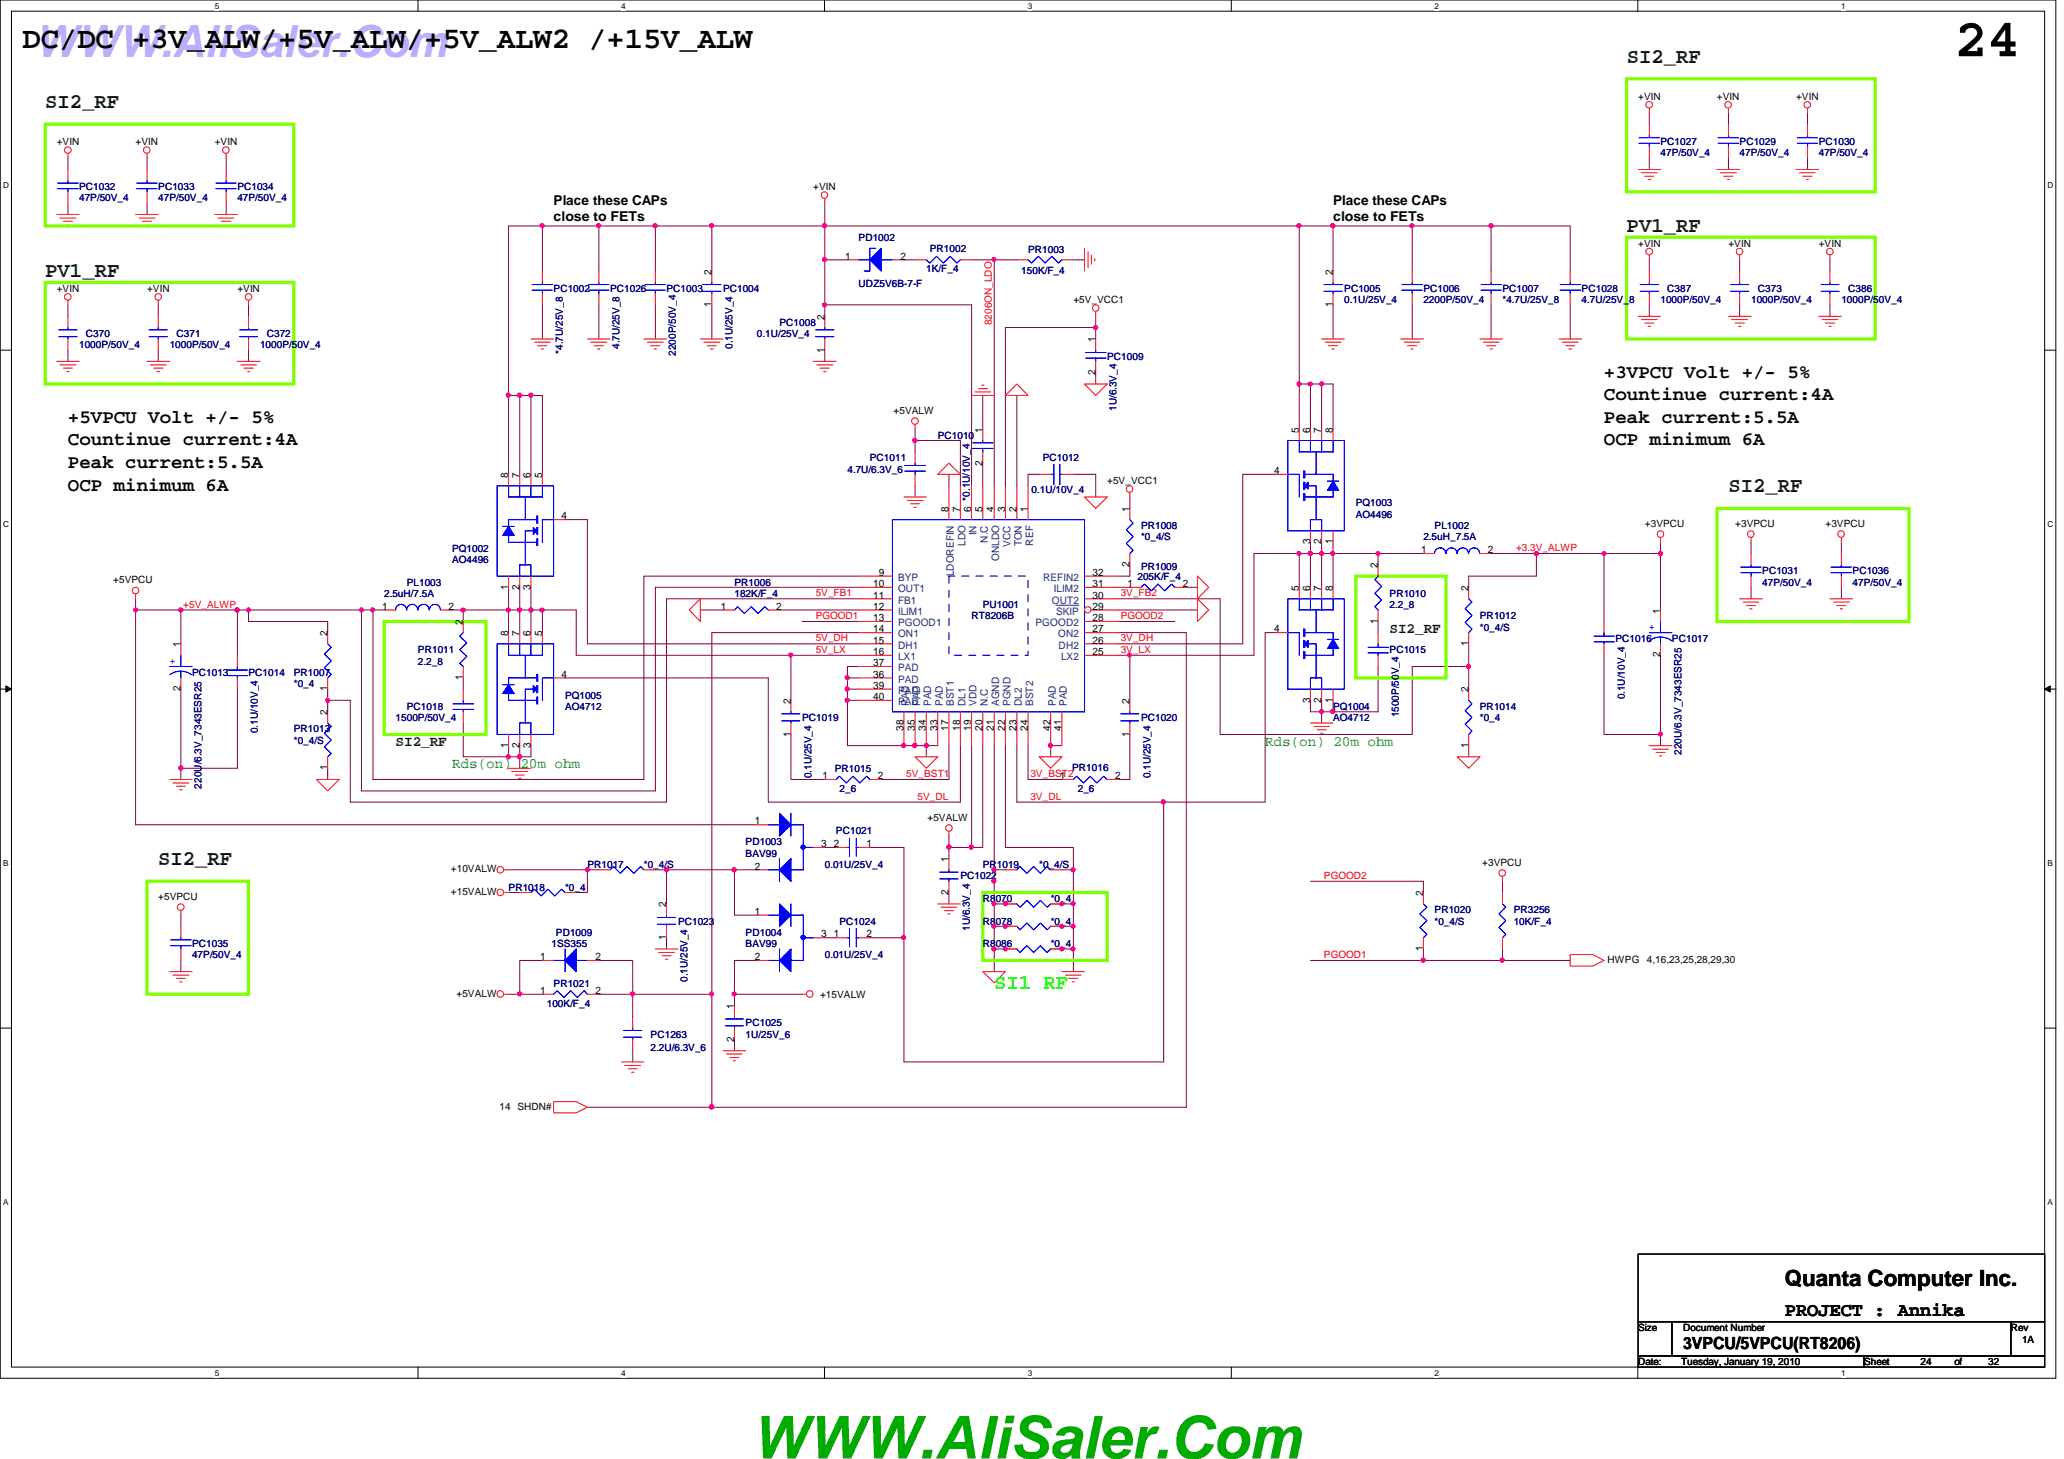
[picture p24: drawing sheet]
<svg xmlns="http://www.w3.org/2000/svg" width="297mm" height="210mm" viewBox="0 0 297 210" stroke-linecap="round" stroke-linejoin="round" font-family="sans-serif">
<defs><g id="words">
<text font-size="8.5" fill="#00ab00" x="108.2" y="209.8">WWW.AliSaler.Com</text>
<text font-size="7.8" x="281.3" y="8.1">24</text>
<text font-size="6.3" fill="#bfabff" x="5.1" y="8.2">WWW.AliSaler.Com</text>
<text font-size="4.4" x="3.3" y="6.9">DC/DC +3V_ALW/+5V_ALW/+5V_ALW2 /+15V_ALW</text>
<text font-size="3.2" x="256.9" y="185">Quanta Computer Inc.</text>
<g font-size="3" fill="#004000">
<text x="234.1" y="9">SI2_RF</text>
<text x="6.5" y="15.5">SI2_RF</text>
<text x="234.1" y="33.4">PV1_RF</text>
<text x="6.5" y="39.9">PV1_RF</text>
<text x="248.7" y="70.8">SI2_RF</text>
<text x="22.8" y="124.5">SI2_RF</text>
</g>
<text font-size="3" fill="#0f0" x="143.1" y="142.3">SI1 RF</text>
<g font-size="2.8">
<text x="230.8" y="57.6">Countinue current:4A</text>
<text x="230.8" y="54.3">+3VPCU Volt +/- 5%</text>
<text x="9.8" y="64.1">Countinue current:4A</text>
<text x="9.8" y="60.8">+5VPCU Volt +/- 5%</text>
<text x="230.8" y="60.8">Peak current:5.5A</text>
<text x="230.8" y="64.1">OCP minimum 6A</text>
<text x="9.8" y="67.4">Peak current:5.5A</text>
<text x="9.8" y="70.6">OCP minimum 6A</text>
<text x="256.9" y="189.3">PROJECT : Annika</text>
</g>
<text font-size="2.4" x="242.2" y="194.1">3VPCU/5VPCU(RT8206)</text>
<g font-size="2.1" fill="#004000">
<text x="200" y="91.1">SI2_RF</text>
<text x="56.9" y="107.4">SI2_RF</text>
</g>
<g font-size="2.1" fill="#008000">
<text x="182.1" y="107.3">Rds(on) 20m ohm</text>
<text x="65.1" y="110.5">Rds(on) 20m ohm</text>
</g>
<g font-size="1.9">
<text x="79.7" y="29.4">Place these CAPs</text>
<text x="191.9" y="29.4">Place these CAPs</text>
<text x="79.7" y="31.8">close to FETs</text>
<text x="191.9" y="31.8">close to FETs</text>
</g>
<g font-size="1.5">
<text x="102.4" y="39.5" transform="rotate(-90 102.4 39.5)">2</text>
<text x="121.6" y="37.3">1</text>
<text x="129.6" y="37.3">2</text>
<text x="191.8" y="39.5" transform="rotate(-90 191.8 39.5)">2</text>
<text x="102.4" y="44.2" transform="rotate(-90 102.4 44.2)">1</text>
<text x="118.7" y="46" transform="rotate(-90 118.7 46)">2</text>
<text x="191.8" y="44.2" transform="rotate(-90 191.8 44.2)">1</text>
<text x="118.7" y="50.7" transform="rotate(-90 118.7 50.7)">1</text>
<text x="157.6" y="53.9" transform="rotate(-90 157.6 53.9)">2</text>
<text x="157.6" y="49.2" transform="rotate(-90 157.6 49.2)">1</text>
<text x="141.4" y="62.2" transform="rotate(-90 141.4 62.2)">1</text>
<text x="186.9" y="62.2" transform="rotate(-90 186.9 62.2)">5</text>
<text x="188.5" y="62.2" transform="rotate(-90 188.5 62.2)">6</text>
<text x="190.2" y="62.2" transform="rotate(-90 190.2 62.2)">7</text>
<text x="191.8" y="62.2" transform="rotate(-90 191.8 62.2)">8</text>
<text x="73.1" y="68.7" transform="rotate(-90 73.1 68.7)">8</text>
<text x="74.8" y="68.7" transform="rotate(-90 74.8 68.7)">7</text>
<text x="76.4" y="68.7" transform="rotate(-90 76.4 68.7)">6</text>
<text x="78" y="68.7" transform="rotate(-90 78 68.7)">5</text>
<text x="141.4" y="67" transform="rotate(-90 141.4 67)">2</text>
<text x="183.4" y="68.2">4</text>
<text x="80.8" y="74.7">4</text>
<text x="136.5" y="73.6" transform="rotate(-90 136.5 73.6)">8</text>
<text x="138.2" y="73.6" transform="rotate(-90 138.2 73.6)">7</text>
<text x="139.8" y="73.6" transform="rotate(-90 139.8 73.6)">6 *0.1U/10V_4</text>
<text x="141.4" y="73.6" transform="rotate(-90 141.4 73.6)">5</text>
<text x="143" y="73.6" transform="rotate(-90 143 73.6)">4</text>
<text x="144.6" y="73.6" transform="rotate(-90 144.6 73.6)">3</text>
<text x="146.3" y="73.6" transform="rotate(-90 146.3 73.6)">2</text>
<text x="147.9" y="73.6" transform="rotate(-90 147.9 73.6)">1</text>
<text x="162.6" y="73.6" transform="rotate(-90 162.6 73.6)">1</text>
<text x="126.5" y="82.8">9</text>
<text x="157.2" y="82.8">32</text>
<text x="162.6" y="81.6" transform="rotate(-90 162.6 81.6)">2</text>
<text x="188.5" y="78.3" transform="rotate(-90 188.5 78.3)">3</text>
<text x="190.2" y="78.3" transform="rotate(-90 190.2 78.3)">2</text>
<text x="191.8" y="78.3" transform="rotate(-90 191.8 78.3)">1</text>
<text x="198.3" y="81.7" transform="rotate(-90 198.3 81.7)">2</text>
<text x="204.5" y="79.6">1</text>
<text x="214.1" y="79.6">2</text>
<text x="55" y="87.7">1</text>
<text x="64.6" y="87.7">2</text>
<text x="66.6" y="89.9" transform="rotate(-90 66.6 89.9)">2</text>
<text x="73.1" y="84.8" transform="rotate(-90 73.1 84.8)">1</text>
<text x="74.8" y="84.8" transform="rotate(-90 74.8 84.8)">2</text>
<text x="76.4" y="84.8" transform="rotate(-90 76.4 84.8)">3</text>
<text x="103.8" y="87.7">1</text>
<text x="111.7" y="87.7">2</text>
<text x="125.7" y="84.5">10</text>
<text x="125.7" y="86.1">11</text>
<text x="125.7" y="87.7">12</text>
<text x="125.7" y="89.4">13</text>
<text x="157.2" y="87.7">29</text>
<text x="157.2" y="86.1">30</text>
<text x="157.2" y="84.5">31</text>
<text x="157.2" y="89.4">28</text>
<text x="162.3" y="84.5">1</text>
<text x="170.2" y="84.5">2</text>
<text x="186.9" y="85" transform="rotate(-90 186.9 85)">5</text>
<text x="188.5" y="85" transform="rotate(-90 188.5 85)">6</text>
<text x="190.2" y="85" transform="rotate(-90 190.2 85)">7</text>
<text x="191.8" y="85" transform="rotate(-90 191.8 85)">8</text>
<text x="198.3" y="89.7" transform="rotate(-90 198.3 89.7)">1</text>
<text x="211.3" y="85" transform="rotate(-90 211.3 85)">2</text>
<text x="238.9" y="88.3" transform="rotate(-90 238.9 88.3)">1</text>
<text x="26" y="93.1" transform="rotate(-90 26 93.1)">1</text>
<text x="47.1" y="91.5" transform="rotate(-90 47.1 91.5)">2</text>
<text x="73.1" y="91.5" transform="rotate(-90 73.1 91.5)">8</text>
<text x="74.8" y="91.5" transform="rotate(-90 74.8 91.5)">7</text>
<text x="76.4" y="91.5" transform="rotate(-90 76.4 91.5)">6</text>
<text x="78" y="91.5" transform="rotate(-90 78 91.5)">5</text>
<text x="125.7" y="91">14</text>
<text x="125.7" y="92.6">15</text>
<text x="125.7" y="94.2">16</text>
<text x="125.7" y="95.8">37</text>
<text x="157.2" y="94.2">25</text>
<text x="157.2" y="91">27</text>
<text x="157.2" y="92.6">26</text>
<text x="183.4" y="91">4</text>
<text x="211.3" y="93" transform="rotate(-90 211.3 93)">1</text>
<text x="238.9" y="94.6" transform="rotate(-90 238.9 94.6)">2</text>
<text x="26" y="99.5" transform="rotate(-90 26 99.5)">2</text>
<text x="47.1" y="99.5" transform="rotate(-90 47.1 99.5)">1</text>
<text x="66.6" y="97.8" transform="rotate(-90 66.6 97.8)">1</text>
<text x="80.8" y="97.5">4</text>
<text x="113.8" y="101.3" transform="rotate(-90 113.8 101.3)">2</text>
<text x="125.7" y="97.5">36</text>
<text x="125.7" y="99.1">39</text>
<text x="125.7" y="100.7">40</text>
<text x="162.6" y="101.3" transform="rotate(-90 162.6 101.3)">2</text>
<text x="188.5" y="101.1" transform="rotate(-90 188.5 101.1)">3</text>
<text x="190.2" y="101.1" transform="rotate(-90 190.2 101.1)">2</text>
<text x="191.8" y="101.1" transform="rotate(-90 191.8 101.1)">1</text>
<text x="211.3" y="99.6" transform="rotate(-90 211.3 99.6)">2</text>
<text x="47.1" y="102.9" transform="rotate(-90 47.1 102.9)">2</text>
<text x="73.1" y="107.6" transform="rotate(-90 73.1 107.6)">1</text>
<text x="74.8" y="107.6" transform="rotate(-90 74.8 107.6)">2</text>
<text x="76.4" y="107.6" transform="rotate(-90 76.4 107.6)">3</text>
<text x="113.8" y="106" transform="rotate(-90 113.8 106)">1</text>
<text x="130" y="105.2" transform="rotate(-90 130 105.2)">38</text>
<text x="131.7" y="105.2" transform="rotate(-90 131.7 105.2)">35</text>
<text x="133.3" y="105.2" transform="rotate(-90 133.3 105.2)">34</text>
<text x="134.9" y="105.2" transform="rotate(-90 134.9 105.2)">33</text>
<text x="136.5" y="105.2" transform="rotate(-90 136.5 105.2)">17</text>
<text x="138.2" y="105.2" transform="rotate(-90 138.2 105.2)">18</text>
<text x="139.8" y="105.2" transform="rotate(-90 139.8 105.2)">19</text>
<text x="141.4" y="105.2" transform="rotate(-90 141.4 105.2)">20</text>
<text x="143" y="105.2" transform="rotate(-90 143 105.2)">21</text>
<text x="144.6" y="105.2" transform="rotate(-90 144.6 105.2)">22</text>
<text x="146.3" y="105.2" transform="rotate(-90 146.3 105.2)">23</text>
<text x="147.9" y="105.2" transform="rotate(-90 147.9 105.2)">24</text>
<text x="151.2" y="105.2" transform="rotate(-90 151.2 105.2)">42</text>
<text x="152.8" y="105.2" transform="rotate(-90 152.8 105.2)">41</text>
<text x="162.6" y="106" transform="rotate(-90 162.6 106)">1</text>
<text x="211.3" y="107.6" transform="rotate(-90 211.3 107.6)">1</text>
<text x="47.1" y="110.8" transform="rotate(-90 47.1 110.8)">1</text>
<text x="118.4" y="112.1">1</text>
<text x="126.3" y="112.1">2</text>
<text x="152.5" y="112.1">1</text>
<text x="160.5" y="112.1">2</text>
<text x="108.6" y="118.6">1</text>
<text x="108.6" y="125.1">2</text>
<text x="118.2" y="121.9">3</text>
<text x="120" y="121.9">2</text>
<text x="124.7" y="121.9">1</text>
<text x="136.5" y="124" transform="rotate(-90 136.5 124)">1</text>
<text x="95.9" y="130.5" transform="rotate(-90 95.9 130.5)">2</text>
<text x="108.6" y="131.6">1</text>
<text x="136.5" y="128.7" transform="rotate(-90 136.5 128.7)">2</text>
<text x="204.8" y="128.9" transform="rotate(-90 204.8 128.9)">2</text>
<text x="95.9" y="135.2" transform="rotate(-90 95.9 135.2)">1</text>
<text x="118.2" y="134.9">3</text>
<text x="120" y="134.9">1</text>
<text x="124.7" y="134.9">2</text>
<text x="204.8" y="136.9" transform="rotate(-90 204.8 136.9)">1</text>
<text x="77.7" y="138.1">1</text>
<text x="77.7" y="143">1</text>
<text x="85.7" y="138.1">2</text>
<text x="85.7" y="143">2</text>
<text x="108.6" y="138.1">2</text>
<text x="105.7" y="149.9" transform="rotate(-90 105.7 149.9)">2</text>
<text x="105.7" y="145.2" transform="rotate(-90 105.7 145.2)">1</text>
</g>
<g font-size="1.5" fill="#004080">
<text x="140.5" y="77" transform="rotate(-90 140.5 77)">IN</text>
<text x="129.2" y="83.6">BYP</text>
<text x="137.3" y="82.9" transform="rotate(-90 137.3 82.9)">LDOREFIN</text>
<text x="138.9" y="78.5" transform="rotate(-90 138.9 78.5)">LDO</text>
<text x="142.2" y="78.1" transform="rotate(-90 142.2 78.1)">N.C</text>
<text x="143.8" y="80.7" transform="rotate(-90 143.8 80.7)">ONLDO</text>
<text x="145.4" y="78.7" transform="rotate(-90 145.4 78.7)">VCC</text>
<text x="147.1" y="78.6" transform="rotate(-90 147.1 78.6)">TON</text>
<text x="148.7" y="78.5" transform="rotate(-90 148.7 78.5)">REF</text>
<text x="150.1" y="83.6">REFIN2</text>
<text x="129.2" y="85.2">OUT1</text>
<text x="129.2" y="86.8">FB1</text>
<text x="129.2" y="88.4">ILIM1</text>
<text x="151.4" y="86.8">OUT2</text>
<text x="151.7" y="85.2">ILIM2</text>
<text x="152" y="88.4">SKIP</text>
<text x="129.2" y="90.1">PGOOD1</text>
<text x="129.2" y="91.7">ON1</text>
<text x="129.2" y="93.3">DH1</text>
<text x="129.2" y="95">LX1</text>
<text x="149" y="90.1">PGOOD2</text>
<text x="152.3" y="91.7">ON2</text>
<text x="152.4" y="93.3">DH2</text>
<text x="152.7" y="95">LX2</text>
<text x="129.2" y="98.2">PAD</text>
<text x="129.2" y="96.6">PAD</text>
<text x="129.2" y="99.8">PAD</text>
<text x="129.2" y="101.4">PAD</text>
<text x="130.8" y="101.6" transform="rotate(-90 130.8 101.6)">PAD</text>
<text x="132.4" y="101.6" transform="rotate(-90 132.4 101.6)">PAD</text>
<text x="134" y="101.6" transform="rotate(-90 134 101.6)">PAD</text>
<text x="135.7" y="101.6" transform="rotate(-90 135.7 101.6)">PAD</text>
<text x="137.3" y="101.6" transform="rotate(-90 137.3 101.6)">BST1</text>
<text x="138.9" y="101.6" transform="rotate(-90 138.9 101.6)">DL1</text>
<text x="140.5" y="101.6" transform="rotate(-90 140.5 101.6)">VDD</text>
<text x="142.2" y="101.6" transform="rotate(-90 142.2 101.6)">N.C</text>
<text x="143.8" y="101.6" transform="rotate(-90 143.8 101.6)">AGND</text>
<text x="145.4" y="101.6" transform="rotate(-90 145.4 101.6)">PGND</text>
<text x="147.1" y="101.6" transform="rotate(-90 147.1 101.6)">DL2</text>
<text x="148.7" y="101.6" transform="rotate(-90 148.7 101.6)">BST2</text>
<text x="151.9" y="101.6" transform="rotate(-90 151.9 101.6)">PAD</text>
<text x="153.5" y="101.6" transform="rotate(-90 153.5 101.6)">PAD</text>
</g>
<g font-size="1.4">
<text x="235.8" y="14.4">+VIN</text>
<text x="247.1" y="14.4">+VIN</text>
<text x="258.5" y="14.4">+VIN</text>
<text x="8.2" y="20.8">+VIN</text>
<text x="19.5" y="20.8">+VIN</text>
<text x="30.9" y="20.8">+VIN</text>
<text x="117" y="27.3">+VIN</text>
<text x="235.8" y="35.5">+VIN</text>
<text x="248.7" y="35.5">+VIN</text>
<text x="261.7" y="35.5">+VIN</text>
<text x="8.2" y="42">+VIN</text>
<text x="21.2" y="42">+VIN</text>
<text x="34.2" y="42">+VIN</text>
<text x="154.5" y="43.6">+5V_VCC1</text>
<text x="128.6" y="59.5">+5VALW</text>
<text x="159.3" y="69.6">+5V_VCC1</text>
<text x="236.7" y="75.8">+3VPCU</text>
<text x="249.7" y="75.8">+3VPCU</text>
<text x="262.7" y="75.8">+3VPCU</text>
<text x="16.3" y="83.9">+5VPCU</text>
<text x="133.5" y="118.1">+5VALW</text>
<text x="64.9" y="125.5">+10VALW</text>
<text x="213.3" y="124.5">+3VPCU</text>
<text x="22.8" y="129.5">+5VPCU</text>
<text x="64.9" y="128.8">+15VALW</text>
<text x="65.7" y="143.4">+5VALW</text>
<text x="118" y="143.6">+15VALW</text>
<text x="231.3" y="138.6">HWPG</text>
<text x="237" y="138.6">4,16,23,25,28,29,30</text>
<text x="71.9" y="159.7">14 SHDN#</text>
<text x="235.8" y="191.5">Size</text>
<text x="242.2" y="191.5">Document Number</text>
<text x="289.4" y="191.5">Rev</text>
<text x="235.8" y="196.4">Date:</text>
<text x="241.9" y="196.4">Tuesday, January 19, 2010</text>
<text x="268.3" y="196.4">Sheet</text>
<text x="276.4" y="196.4">24</text>
<text x="281.3" y="196.4">of</text>
<text x="286.1" y="196.4">32</text>
<text x="291" y="193.2">1A</text>
</g>
<g font-size="1.4" fill="#000080">
<text x="239" y="20.8">PC1027</text>
<text x="239" y="22.5">47P/50V_4</text>
<text x="250.4" y="20.8">PC1029</text>
<text x="250.4" y="22.5">47P/50V_4</text>
<text x="261.7" y="20.8">PC1030</text>
<text x="261.7" y="22.5">47P/50V_4</text>
<text x="11.4" y="27.3">PC1032</text>
<text x="11.4" y="29">47P/50V_4</text>
<text x="22.8" y="27.3">PC1033</text>
<text x="22.8" y="29">47P/50V_4</text>
<text x="34.2" y="27.3">PC1034</text>
<text x="34.2" y="29">47P/50V_4</text>
<text x="123.6" y="34.7">PD1002</text>
<text x="79.7" y="42">PC1002</text>
<text x="87.8" y="42">PC1026</text>
<text x="95.9" y="42">PC1003</text>
<text x="104.1" y="42">PC1004</text>
<text x="123.6" y="41.3">UDZ5V6B-7-F</text>
<text x="133.3" y="39.2">1K/F_4</text>
<text x="133.8" y="36.3">PR1002</text>
<text x="147" y="39.4">150K/F_4</text>
<text x="148" y="36.4">PR1003</text>
<text x="193.5" y="42">PC1005</text>
<text x="204.8" y="42">PC1006</text>
<text x="216.2" y="42">PC1007</text>
<text x="227.6" y="42">PC1028</text>
<text x="239.9" y="42">C387</text>
<text x="253" y="42">C373</text>
<text x="266" y="42">C386</text>
<text x="112.2" y="46.9">PC1008</text>
<text x="193.5" y="43.6">0.1U/25V_4</text>
<text x="204.8" y="43.6">2200P/50V_4</text>
<text x="216.2" y="43.6">*4.7U/25V_8</text>
<text x="227.6" y="43.6">4.7U/25V_8</text>
<text x="239" y="43.6">1000P/50V_4</text>
<text x="252" y="43.6">1000P/50V_4</text>
<text x="265" y="43.6">1000P/50V_4</text>
<text x="11.4" y="50.1">1000P/50V_4</text>
<text x="12.4" y="48.5">C370</text>
<text x="24.4" y="50.1">1000P/50V_4</text>
<text x="25.4" y="48.5">C371</text>
<text x="37.4" y="50.1">1000P/50V_4</text>
<text x="38.4" y="48.5">C372</text>
<text x="81" y="50.9" transform="rotate(-90 81 50.9)">*4.7U/25V_8</text>
<text x="89.2" y="50.2" transform="rotate(-90 89.2 50.2)">4.7U/25V_8</text>
<text x="97.3" y="51.2" transform="rotate(-90 97.3 51.2)">2200P/50V_4</text>
<text x="105.4" y="50.2" transform="rotate(-90 105.4 50.2)">0.1U/25V_4</text>
<text x="108.9" y="48.5">0.1U/25V_4</text>
<text x="159.3" y="51.7">PC1009</text>
<text x="160.7" y="59.1" transform="rotate(-90 160.7 59.1)">1U/6.3V_4</text>
<text x="135" y="63.1">PC1010</text>
<text x="122" y="68">4.7U/6.3V_6</text>
<text x="125.2" y="66.4">PC1011</text>
<text x="148.5" y="70.9">0.1U/10V_4</text>
<text x="150.1" y="66.4">PC1012</text>
<text x="164.2" y="76.1">PR1008</text>
<text x="164.2" y="77.7">*0_4/S</text>
<text x="195.1" y="72.9">PQ1003</text>
<text x="195.1" y="74.5">AO4496</text>
<text x="204.8" y="77.7">2.5uH_7.5A</text>
<text x="206.5" y="76.1">PL1002</text>
<text x="65.1" y="79.4">PQ1002</text>
<text x="65.1" y="81">AO4496</text>
<text x="163.7" y="83.4">205K/F_4</text>
<text x="164.2" y="82">PR1009</text>
<text x="253.6" y="82.6">PC1031</text>
<text x="266.6" y="82.6">PC1036</text>
<text x="55.3" y="85.9">2.5uH/7.5A</text>
<text x="58.5" y="84.2">PL1003</text>
<text x="105.7" y="84.2">PR1006</text>
<text x="105.7" y="85.9">182K/F_4</text>
<text x="139.8" y="89.1">RT8206B</text>
<text x="141.4" y="87.5">PU1001</text>
<text x="200" y="85.9">PR1010</text>
<text x="200" y="87.5">2.2_8</text>
<text x="213" y="89.1">PR1012</text>
<text x="253.6" y="84.2">47P/50V_4</text>
<text x="266.6" y="84.2">47P/50V_4</text>
<text x="60.2" y="94">PR1011</text>
<text x="60.2" y="95.6">2.2_8</text>
<text x="200" y="94">PC1015</text>
<text x="213" y="90.8">*0_4/S</text>
<text x="232.5" y="92.4">PC1016</text>
<text x="240.6" y="92.4">PC1017</text>
<text x="27.6" y="97.2">PC1013</text>
<text x="35.8" y="97.2">PC1014</text>
<text x="42.3" y="97.2">PR1007</text>
<text x="42.3" y="98.9">*0_4</text>
<text x="81.3" y="100.5">PQ1005</text>
<text x="233.8" y="100.6" transform="rotate(-90 233.8 100.6)">0.1U/10V_4</text>
<text x="37.1" y="105.5" transform="rotate(-90 37.1 105.5)">0.1U/10V_4</text>
<text x="42.3" y="105.4">PR1013</text>
<text x="42.3" y="107">*0_4/S</text>
<text x="56.9" y="103.8">1500P/50V_4</text>
<text x="58.5" y="102.1">PC1018</text>
<text x="81.3" y="102.1">AO4712</text>
<text x="115.4" y="103.8">PC1019</text>
<text x="164.2" y="103.8">PC1020</text>
<text x="191.9" y="102.1">PQ1004</text>
<text x="191.9" y="103.8">AO4712</text>
<text x="201.3" y="103.2" transform="rotate(-90 201.3 103.2)">1500P/50V_4</text>
<text x="213" y="102.1">PR1014</text>
<text x="213" y="103.8">*0_4</text>
<text x="29" y="113.5" transform="rotate(-90 29 113.5)">220U/6.3V_7343ESR25</text>
<text x="116.8" y="112" transform="rotate(-90 116.8 112)">0.1U/25V_4</text>
<text x="120.1" y="111.1">PR1015</text>
<text x="154.3" y="110.9">PR1016</text>
<text x="165.6" y="112" transform="rotate(-90 165.6 112)">0.1U/25V_4</text>
<text x="242" y="108.6" transform="rotate(-90 242 108.6)">220U/6.3V_7343ESR25</text>
<text x="120.8" y="114">2_6</text>
<text x="155.1" y="114">2_6</text>
<text x="84.5" y="124.9">PR1017</text>
<text x="92.7" y="124.9">*0_4/S</text>
<text x="107.3" y="121.6">PD1003</text>
<text x="107.3" y="123.3">BAV99</text>
<text x="118.7" y="124.9">0.01U/25V_4</text>
<text x="120.3" y="120">PC1021</text>
<text x="141.4" y="124.9">PR1019</text>
<text x="149.6" y="124.9">*0_4/S</text>
<text x="73.2" y="128.1">PR1018</text>
<text x="81.3" y="128.1">*0_4</text>
<text x="138.2" y="126.5">PC1022</text>
<text x="141.4" y="129.8">R8070</text>
<text x="151.2" y="129.8">*0_4</text>
<text x="206.5" y="131.4">PR1020</text>
<text x="217.8" y="131.4">PR3256</text>
<text x="27.6" y="136.3">PC1035</text>
<text x="27.6" y="137.9">47P/50V_4</text>
<text x="79.4" y="136.3">1SS355</text>
<text x="80" y="134.6">PD1009</text>
<text x="97.6" y="133">PC1023</text>
<text x="107.3" y="134.6">PD1004</text>
<text x="107.3" y="136.3">BAV99</text>
<text x="118.7" y="137.9">0.01U/25V_4</text>
<text x="120.8" y="133">PC1024</text>
<text x="139.6" y="133.9" transform="rotate(-90 139.6 133.9)">1U/6.3V_4</text>
<text x="141.4" y="136.3">R8086</text>
<text x="141.4" y="133">R8078</text>
<text x="151.2" y="136.3">*0_4</text>
<text x="151.2" y="133">*0_4</text>
<text x="206.5" y="133">*0_4/S</text>
<text x="217.8" y="133">10K/F_4</text>
<text x="79.7" y="141.9">PR1021</text>
<text x="98.9" y="141.3" transform="rotate(-90 98.9 141.3)">0.1U/25V_4</text>
<text x="78.7" y="144.9">100K/F_4</text>
<text x="93.6" y="149.3">PC1263</text>
<text x="107.3" y="147.7">PC1025</text>
<text x="107.3" y="149.3">1U/25V_6</text>
<text x="93.6" y="151.2">2.2U/6.3V_6</text>
</g>
<g font-size="1.4" fill="#f00">
<text x="142.7" y="46.8" transform="rotate(-90 142.7 46.8)">8206ON_LDO</text>
<text x="218.2" y="79.3">+3.3V_ALWP</text>
<text x="26.4" y="87.4">+5V_ALWP</text>
<text x="117.4" y="85.8">5V_FB1</text>
<text x="117.4" y="89.1">PGOOD1</text>
<text x="161.3" y="85.8">3V_FB2</text>
<text x="161.3" y="89.1">PGOOD2</text>
<text x="117.4" y="93.9">5V_LX</text>
<text x="117.4" y="92.3">5V_DH</text>
<text x="161.3" y="93.9">3V_LX</text>
<text x="161.3" y="92.3">3V_DH</text>
<text x="130.4" y="111.8">5V_BST1</text>
<text x="148.3" y="111.8">3V_BST2</text>
<text x="132" y="115.1">5V_DL</text>
<text x="148.3" y="115.1">3V_DL</text>
<text x="190.5" y="126.4">PGOOD2</text>
<text x="190.5" y="137.8">PGOOD1</text>
</g>
<g font-size="1.4" fill="#00f">
<text x="24.4" y="95.5">+</text>
<text x="237.4" y="90.6">+</text>
</g>
<g font-size="1.2">
<text x="30.9" y="1.2">5</text>
<text x="89.4" y="1.2">4</text>
<text x="147.9" y="1.2">3</text>
<text x="206.5" y="1.2">2</text>
<text x="265" y="1.2">1</text>
<text x=".5" y="27.1">D</text>
<text x="294.7" y="27.1">D</text>
<text x=".5" y="75.8">C</text>
<text x="294.7" y="75.8">C</text>
<text x=".5" y="124.6">B</text>
<text x="294.7" y="124.6">B</text>
<text x=".5" y="173.4">A</text>
<text x="294.7" y="173.4">A</text>
<text x="30.9" y="197.9">5</text>
<text x="89.4" y="197.9">4</text>
<text x="147.9" y="197.9">3</text>
<text x="206.5" y="197.9">2</text>
<text x="265" y="197.9">1</text>
</g>
</g></defs>
<path d="M0 0h295.9v198.3h-295.9zM1.6 1.6h292.7v195.1h-292.7z" fill="none" stroke="#000" stroke-width=".14"/>
<g fill="#fff">
<path d="M30.9 .2h.6v1.3h-.6z"/>
<path d="M30.9 196.8h.6v1.4h-.6z"/>
</g>
<path d="M60.2 0v1.6M60.2 196.7v1.6" fill="none" stroke="#000" stroke-width=".14"/>
<g fill="#fff">
<path d="M89.4 .2h.6v1.3h-.6z"/>
<path d="M89.4 196.8h.6v1.4h-.6z"/>
</g>
<path d="M118.7 0v1.6M118.7 196.7v1.6" fill="none" stroke="#000" stroke-width=".14"/>
<g fill="#fff">
<path d="M147.9 .2h.6v1.3h-.6z"/>
<path d="M147.9 196.8h.6v1.4h-.6z"/>
</g>
<path d="M177.2 0v1.6M177.2 196.7v1.6" fill="none" stroke="#000" stroke-width=".14"/>
<g fill="#fff">
<path d="M206.5 .2h.5v1.3h-.5z"/>
<path d="M206.5 196.8h.5v1.4h-.5z"/>
</g>
<path d="M235.7 0v1.6M235.7 196.7v1.6" fill="none" stroke="#000" stroke-width=".14"/>
<g fill="#fff">
<path d="M265 .2h.6v1.3h-.6z"/>
<path d="M265 196.8h.6v1.4h-.6z"/>
<path d="M.5 26h.8v1.3h-.8z"/>
<path d="M294.7 26h.8v1.3h-.8z"/>
<path d="M.5 74.8h.8v1.3h-.8z"/>
<path d="M294.7 74.8h.8v1.3h-.8z"/>
</g>
<path d="M0 50.4h1.6M294.3 50.4h1.6" fill="none" stroke="#000" stroke-width=".14"/>
<g fill="#fff">
<path d="M.5 123.5h.7v1.3h-.7z"/>
<path d="M294.7 123.5h.7v1.3h-.7z"/>
</g>
<path d="M0 99.1h1.6M.8 98.7l.8 .4-.8 .5zM294.3 99.1h1.6M294.3 99.1l.8-.4v.9z" fill="none" stroke="#000" stroke-width=".14"/>
<path d="M.8 98.7l.8 .4-.8 .5zM294.3 99.1l.8-.4v.9z" fill="#000"/>
<g fill="#fff">
<path d="M.5 172.3h.7v1.3h-.7z"/>
<path d="M294.7 172.3h.7v1.3h-.7z"/>
</g>
<path d="M0 147.9h1.6M294.3 147.9h1.6" fill="none" stroke="#000" stroke-width=".14"/>
<path d="M110.6 97.5v17.9M105.7 131.7h3.2M105.7 138.2h3.2M139.8 121.9h1.6M105.7 143v1.7" fill="none" stroke="#800040" stroke-width=".14"/>
<circle cx="105.7" cy="143" r=".3" fill="#f0f"/>
<circle cx="105.7" cy="143" r=".3" fill="none" stroke="#f0f" stroke-width=".14"/>
<path d="M146.3 56.9v13M136.6 68.2v1.7M162.6 94.3v6.5" fill="none" stroke="#800040" stroke-width=".14"/>
<circle cx="162.6" cy="94.2" r=".3" fill="#f0f"/>
<circle cx="162.6" cy="94.2" r=".3" fill="none" stroke="#f0f" stroke-width=".14"/>
<path d="M118.7 43.9h21.1v26M95.9 86.1h27.7M160.9 94.3h19.6M182.1 91h1.6M19.5 118.7h89.4M162.6 105.7v6.4h-1.7M95.9 134.9v1.6M105.7 149.5v1.7" fill="none" stroke="#800040" stroke-width=".14"/>
<circle cx="118.7" cy="43.9" r=".3" fill="#f0f"/>
<circle cx="118.7" cy="43.9" r=".3" fill="none" stroke="#f0f" stroke-width=".14"/>
<path d="M180.5 79.6v14.7M19.5 87.8v30.9M146.3 107.3v8.1" fill="none" stroke="#800040" stroke-width=".14"/>
<circle cx="19.5" cy="87.8" r=".3" fill="#f0f"/>
<circle cx="19.5" cy="87.8" r=".3" fill="none" stroke="#f0f" stroke-width=".14"/>
<path d="M105.7 125.1h3.2" fill="none" stroke="#800040" stroke-width=".14"/>
<circle cx="105.7" cy="125.1" r=".3" fill="#f0f"/>
<circle cx="105.7" cy="125.1" r=".3" fill="none" stroke="#f0f" stroke-width=".14"/>
<path d="M34.2 87.8h1.6M94.3 84.5v29.3M170.7 91v68.3M175.6 86.1v19.6M211.4 107.3v1.6" fill="none" stroke="#800040" stroke-width=".14"/>
<circle cx="34.1" cy="87.8" r=".31" fill="#f0f"/>
<circle cx="34.1" cy="87.8" r=".31" fill="none" stroke="#f0f" stroke-width=".14"/>
<path d="M78.1 32.5v6.5M102.4 32.5v6.5M78.1 43.9v4.9M52 87.8v26h42.3M160.9 91h9.8M160.9 86.1h14.7M203.2 95.9v9.8h-27.6" fill="none" stroke="#800040" stroke-width=".14"/>
<circle cx="102.4" cy="32.5" r=".3" fill="#f0f"/>
<circle cx="102.4" cy="32.5" r=".3" fill="none" stroke="#f0f" stroke-width=".14"/>
<path d="M102.4 43.9v4.9M144.7 47.1h13M92.7 82.9v29.2h-39" fill="none" stroke="#800040" stroke-width=".14"/>
<circle cx="157.7" cy="47.1" r=".3" fill="#f0f"/>
<circle cx="157.7" cy="47.1" r=".3" fill="none" stroke="#f0f" stroke-width=".14"/>
<path d="M203.2 32.5v6.5M157.7 53.6v1.6M203.2 43.9v4.9M53.7 87.8v24.3" fill="none" stroke="#800040" stroke-width=".14"/>
<circle cx="203.2" cy="32.5" r=".3" fill="#f0f"/>
<circle cx="203.2" cy="32.5" r=".3" fill="none" stroke="#f0f" stroke-width=".14"/>
<path d="M191.9 32.5v6.5" fill="none" stroke="#800040" stroke-width=".14"/>
<circle cx="191.8" cy="32.5" r=".3" fill="#f0f"/>
<circle cx="191.8" cy="32.5" r=".3" fill="none" stroke="#f0f" stroke-width=".14"/>
<path d="M187 32.5h4.9M191.9 43.9v4.9M100.8 87.8h3.3M26 110.5h8.2" fill="none" stroke="#800040" stroke-width=".14"/>
<circle cx="26" cy="110.5" r=".31" fill="#f0f"/>
<circle cx="26" cy="110.5" r=".31" fill="none" stroke="#f0f" stroke-width=".14"/>
<path d="M74.8 87.8h1.6" fill="none" stroke="#800040" stroke-width=".14"/>
<circle cx="74.8" cy="87.8" r=".31" fill="#f0f"/>
<circle cx="74.8" cy="87.8" r=".31" fill="none" stroke="#f0f" stroke-width=".14"/>
<path d="M26 87.8h8.2M76.4 84.5v3.3" fill="none" stroke="#800040" stroke-width=".14"/>
<circle cx="34.1" cy="87.8" r=".31" fill="#f0f"/>
<circle cx="34.1" cy="87.8" r=".31" fill="none" stroke="#f0f" stroke-width=".14"/>
<path d="M221.1 79.6v3.3M239 79.6v8.2M19.5 87.8h6.5M115.4 89.4h8.2M160.9 89.4h8.2M170.7 84.5h1.6M211.4 95.9v3.2M74.8 108.9v1.6M110.6 115.4h27.6M239 105.7v1.6M95.9 125.1v4.9M118.7 134.9h1.6" fill="none" stroke="#800040" stroke-width=".14"/>
<circle cx="95.9" cy="125.1" r=".3" fill="#f0f"/>
<circle cx="95.9" cy="125.1" r=".3" fill="none" stroke="#f0f" stroke-width=".14"/>
<path d="M167.5 115.4v37.4M130.1 121.9v13" fill="none" stroke="#800040" stroke-width=".14"/>
<circle cx="167.4" cy="115.4" r=".31" fill="#f0f"/>
<circle cx="167.4" cy="115.4" r=".31" fill="none" stroke="#f0f" stroke-width=".14"/>
<path d="M65.1 87.8h1.6v1.6M122 99.1h1.6M146.3 115.4h21.2M94.3 125.1h1.6M105.7 143h9.7" fill="none" stroke="#800040" stroke-width=".14"/>
<circle cx="121.9" cy="99.1" r=".31" fill="#f0f"/>
<circle cx="121.9" cy="99.1" r=".31" fill="none" stroke="#f0f" stroke-width=".14"/>
<path d="M143.1 37.4h3.2M102.4 91v52M198.3 89.4v1.6M198.3 95.9v6.5M84.5 125.1h1.7M74.8 143h3.3" fill="none" stroke="#800040" stroke-width=".14"/>
<circle cx="74.8" cy="143" r=".31" fill="#f0f"/>
<circle cx="74.8" cy="143" r=".31" fill="none" stroke="#f0f" stroke-width=".14"/>
<path d="M154.5 68.2h3.2v3.3M148 107.3v4.8M84.5 159.3h17.9" fill="none" stroke="#800040" stroke-width=".14"/>
<circle cx="102.4" cy="159.3" r=".3" fill="#f0f"/>
<circle cx="102.4" cy="159.3" r=".3" fill="none" stroke="#f0f" stroke-width=".14"/>
<path d="M191.9 79.6h6.4v1.7M81.3 97.5h29.3M141.4 107.3v14.6M148 112.1h4.8M151.2 107.3v1.6M191.9 102.4h6.4M136.6 128.4v1.6" fill="none" stroke="#800040" stroke-width=".14"/>
<circle cx="151.2" cy="107.2" r=".31" fill="#f0f"/>
<circle cx="151.2" cy="107.2" r=".31" fill="none" stroke="#f0f" stroke-width=".14"/>
<path d="M118.7 32.5v4.9h3.3M95.9 125.1h9.8M91.1 143h11.3" fill="none" stroke="#800040" stroke-width=".14"/>
<circle cx="91" cy="143" r=".31" fill="#f0f"/>
<circle cx="91" cy="143" r=".31" fill="none" stroke="#f0f" stroke-width=".14"/>
<path d="M73.2 32.5h4.9M162.6 71.5v1.7M122 99.1v1.7h1.6M162.6 81.3v1.6h-1.7M76.4 107.3v1.6M133.3 107.3v1.6M73.2 128.4h1.6M118.7 121.9h1.6M125.2 134.9h4.9" fill="none" stroke="#800040" stroke-width=".14"/>
<circle cx="121.9" cy="100.7" r=".3" fill="#f0f"/>
<circle cx="121.9" cy="100.7" r=".3" fill="none" stroke="#f0f" stroke-width=".14"/>
<path d="M154.5 37.4h1.6M182.1 91v24.4h-14.6M122 100.8v6.5M84.5 125.1v3.3h-1.6" fill="none" stroke="#800040" stroke-width=".14"/>
<circle cx="84.5" cy="125.1" r=".3" fill="#f0f"/>
<circle cx="84.5" cy="125.1" r=".3" fill="none" stroke="#f0f" stroke-width=".14"/>
<path d="M157.7 45.5v1.6M141.4 66.6v3.3M66.7 97.5v1.6M66.7 104v4.9M230.8 105.7h8.2M73.2 125.1h11.3" fill="none" stroke="#800040" stroke-width=".14"/>
<circle cx="239" cy="105.6" r=".3" fill="#f0f"/>
<circle cx="239" cy="105.6" r=".3" fill="none" stroke="#f0f" stroke-width=".14"/>
<path d="M230.8 79.6h8.2" fill="none" stroke="#800040" stroke-width=".14"/>
<circle cx="239" cy="79.6" r=".3" fill="#f0f"/>
<circle cx="239" cy="79.6" r=".3" fill="none" stroke="#f0f" stroke-width=".14"/>
<circle cx="230.8" cy="79.6" r=".3" fill="#f0f"/>
<circle cx="230.8" cy="79.6" r=".3" fill="none" stroke="#f0f" stroke-width=".14"/>
<path d="M118.7 37.4v6.5M141.4 56.9v4.9M160.9 92.6h18M239 94.3v11.4" fill="none" stroke="#800040" stroke-width=".14"/>
<circle cx="118.7" cy="37.3" r=".3" fill="#f0f"/>
<circle cx="118.7" cy="37.3" r=".3" fill="none" stroke="#f0f" stroke-width=".14"/>
<path d="M35.8 87.8h16.2M105.7 138.2v4.8" fill="none" stroke="#800040" stroke-width=".14"/>
<circle cx="35.8" cy="87.8" r=".3" fill="#f0f"/>
<circle cx="35.8" cy="87.8" r=".3" fill="none" stroke="#f0f" stroke-width=".14"/>
<path d="M47.2 99.1v1.7M66.7 108.9h6.5M151.2 107.3h1.6M190.2 100.8v1.6h-1.6M102.4 159.3h68.3" fill="none" stroke="#800040" stroke-width=".14"/>
<circle cx="102.4" cy="159.3" r=".3" fill="#f0f"/>
<circle cx="102.4" cy="159.3" r=".3" fill="none" stroke="#f0f" stroke-width=".14"/>
<path d="M73.2 56.9v11.3" fill="none" stroke="#800040" stroke-width=".14"/>
<circle cx="73.1" cy="56.8" r=".3" fill="#f0f"/>
<circle cx="73.1" cy="56.8" r=".3" fill="none" stroke="#f0f" stroke-width=".14"/>
<path d="M26 87.8v4.8M34.2 87.8v6.5" fill="none" stroke="#800040" stroke-width=".14"/>
<circle cx="26" cy="87.8" r=".31" fill="#f0f"/>
<circle cx="26" cy="87.8" r=".31" fill="none" stroke="#f0f" stroke-width=".14"/>
<path d="M191.9 32.5h11.3" fill="none" stroke="#800040" stroke-width=".14"/>
<circle cx="191.8" cy="32.5" r=".3" fill="#f0f"/>
<circle cx="191.8" cy="32.5" r=".3" fill="none" stroke="#f0f" stroke-width=".14"/>
<path d="M94.3 32.5h8.1M187 32.5v22.7M76.4 56.9h1.7v11.3M148 68.2h1.6M178.9 68.2v24.4M188.6 126.8h16.2" fill="none" stroke="#800040" stroke-width=".14"/>
<circle cx="76.4" cy="56.8" r=".3" fill="#f0f"/>
<circle cx="76.4" cy="56.8" r=".3" fill="none" stroke="#f0f" stroke-width=".14"/>
<path d="M73.2 32.5v24.4M118.7 32.5h68.3" fill="none" stroke="#800040" stroke-width=".14"/>
<circle cx="186.9" cy="32.5" r=".3" fill="#f0f"/>
<circle cx="186.9" cy="32.5" r=".3" fill="none" stroke="#f0f" stroke-width=".14"/>
<circle cx="118.7" cy="32.5" r=".3" fill="#f0f"/>
<circle cx="118.7" cy="32.5" r=".3" fill="none" stroke="#f0f" stroke-width=".14"/>
<path d="M148 68.2v1.7M178.9 68.2h4.8M190.2 79.6h1.7M230.8 94.3v11.4M26 110.5v1.6M188.6 138.2h16.2" fill="none" stroke="#800040" stroke-width=".14"/>
<circle cx="191.8" cy="79.6" r=".3" fill="#f0f"/>
<circle cx="191.8" cy="79.6" r=".3" fill="none" stroke="#f0f" stroke-width=".14"/>
<circle cx="190.2" cy="79.6" r=".3" fill="#f0f"/>
<circle cx="190.2" cy="79.6" r=".3" fill="none" stroke="#f0f" stroke-width=".14"/>
<path d="M187 79.6h1.6M26 99.1v11.4M34.2 99.1v11.4" fill="none" stroke="#800040" stroke-width=".14"/>
<circle cx="188.6" cy="79.6" r=".31" fill="#f0f"/>
<circle cx="188.6" cy="79.6" r=".31" fill="none" stroke="#f0f" stroke-width=".14"/>
<path d="M74.8 68.2v-11.3h1.6v11.3" fill="none" stroke="#800040" stroke-width=".14"/>
<circle cx="74.8" cy="56.8" r=".31" fill="#f0f"/>
<circle cx="74.8" cy="56.8" r=".31" fill="none" stroke="#f0f" stroke-width=".14"/>
<path d="M73.2 56.9h1.6M188.6 79.6h1.6" fill="none" stroke="#800040" stroke-width=".14"/>
<circle cx="188.6" cy="79.6" r=".31" fill="#f0f"/>
<circle cx="188.6" cy="79.6" r=".31" fill="none" stroke="#f0f" stroke-width=".14"/>
<path d="M216.2 138.2h9.8" fill="none" stroke="#800040" stroke-width=".14"/>
<circle cx="216.2" cy="138.1" r=".3" fill="#f0f"/>
<circle cx="216.2" cy="138.1" r=".3" fill="none" stroke="#f0f" stroke-width=".14"/>
<path d="M191.9 78v1.6M198.3 79.6h6.5" fill="none" stroke="#800040" stroke-width=".14"/>
<circle cx="198.3" cy="79.6" r=".3" fill="#f0f"/>
<circle cx="198.3" cy="79.6" r=".3" fill="none" stroke="#f0f" stroke-width=".14"/>
<path d="M180.5 79.6h6.5M188.6 78v1.6" fill="none" stroke="#800040" stroke-width=".14"/>
<circle cx="186.9" cy="79.6" r=".3" fill="#f0f"/>
<circle cx="186.9" cy="79.6" r=".3" fill="none" stroke="#f0f" stroke-width=".14"/>
<path d="M190.2 78v1.6M160.9 84.5h1.7M74.8 108.9h1.6" fill="none" stroke="#800040" stroke-width=".14"/>
<circle cx="74.8" cy="108.9" r=".31" fill="#f0f"/>
<circle cx="74.8" cy="108.9" r=".31" fill="none" stroke="#f0f" stroke-width=".14"/>
<path d="M73.2 107.3v1.6" fill="none" stroke="#800040" stroke-width=".14"/>
<circle cx="73.1" cy="108.9" r=".3" fill="#f0f"/>
<circle cx="73.1" cy="108.9" r=".3" fill="none" stroke="#f0f" stroke-width=".14"/>
<path d="M73.2 87.8h1.6" fill="none" stroke="#800040" stroke-width=".14"/>
<circle cx="73.1" cy="87.8" r=".3" fill="#f0f"/>
<circle cx="73.1" cy="87.8" r=".3" fill="none" stroke="#f0f" stroke-width=".14"/>
<path d="M73.2 84.5v3.3M76.4 87.8h6.5" fill="none" stroke="#800040" stroke-width=".14"/>
<circle cx="78" cy="87.8" r=".3" fill="#f0f"/>
<circle cx="78" cy="87.8" r=".3" fill="none" stroke="#f0f" stroke-width=".14"/>
<path d="M66.7 87.8h6.5v3.2M74.8 84.5v6.5M82.9 87.8v6.5M74.8 107.3v1.6" fill="none" stroke="#800040" stroke-width=".14"/>
<circle cx="66.7" cy="87.8" r=".31" fill="#f0f"/>
<circle cx="66.7" cy="87.8" r=".31" fill="none" stroke="#f0f" stroke-width=".14"/>
<path d="M76.4 87.8v3.2" fill="none" stroke="#800040" stroke-width=".14"/>
<circle cx="76.4" cy="87.8" r=".3" fill="#f0f"/>
<circle cx="76.4" cy="87.8" r=".3" fill="none" stroke="#f0f" stroke-width=".14"/>
<path d="M230.8 79.6v9.8M78.1 87.8v3.2M113.8 105.7v6.4h4.9M154.5 133.3v3.2" fill="none" stroke="#800040" stroke-width=".14"/>
<circle cx="154.4" cy="133.3" r=".3" fill="#f0f"/>
<circle cx="154.4" cy="133.3" r=".3" fill="none" stroke="#f0f" stroke-width=".14"/>
<path d="M82.9 94.3h30.9" fill="none" stroke="#800040" stroke-width=".14"/>
<circle cx="113.8" cy="94.2" r=".3" fill="#f0f"/>
<circle cx="113.8" cy="94.2" r=".3" fill="none" stroke="#f0f" stroke-width=".14"/>
<g fill="none" stroke="#800040" stroke-width=".14">
<path d="M118.7 50.4v1.6M118.7 43.9v1.6M144.7 47.1v22.8M157.7 47.1v1.7M81.3 74.8h3.2v17.8h39.1M138.2 63.4v6.5M92.7 82.9h30.9M112.2 87.8h11.4M123.6 94.3h-9.8v6.5M123.6 97.5h-1.6v1.6M160.9 87.8h11.4M136.6 107.3v4.8h-9.8"/>
<path d="M144.7 107.3v14.6h9.8M125.2 121.9h4.9M143.1 136.5v3.3M204.8 126.8v1.6M204.8 136.5v1.7"/>
</g>
<circle cx="121.9" cy="97.5" r=".3" fill="#f0f"/>
<circle cx="121.9" cy="97.5" r=".3" fill="none" stroke="#f0f" stroke-width=".14"/>
<path d="M131.7 107.3h1.6" fill="none" stroke="#800040" stroke-width=".14"/>
<circle cx="133.3" cy="107.2" r=".31" fill="#f0f"/>
<circle cx="133.3" cy="107.2" r=".31" fill="none" stroke="#f0f" stroke-width=".14"/>
<circle cx="131.7" cy="107.2" r=".32" fill="#f0f"/>
<circle cx="131.7" cy="107.2" r=".32" fill="none" stroke="#f0f" stroke-width=".14"/>
<path d="M123.6 95.9h-1.6v1.6M122 107.3h9.7" fill="none" stroke="#800040" stroke-width=".14"/>
<circle cx="130" cy="107.2" r=".31" fill="#f0f"/>
<circle cx="130" cy="107.2" r=".31" fill="none" stroke="#f0f" stroke-width=".14"/>
<path d="M131.7 63.4v1.6M95.9 86.1v29.3M50.4 100.8v14.6M138.2 107.3v8.1M143.1 107.3v17.8M154.5 121.9v3.2h-1.7" fill="none" stroke="#800040" stroke-width=".14"/>
<circle cx="131.7" cy="63.4" r=".31" fill="#f0f"/>
<circle cx="131.7" cy="63.4" r=".31" fill="none" stroke="#f0f" stroke-width=".14"/>
<path d="M143.1 125.1h1.6" fill="none" stroke="#800040" stroke-width=".14"/>
<circle cx="143" cy="125.1" r=".3" fill="#f0f"/>
<circle cx="143" cy="125.1" r=".3" fill="none" stroke="#f0f" stroke-width=".14"/>
<path d="M203.2 95.9h8.2M50.4 115.4h45.5M105.7 125.1v6.6" fill="none" stroke="#800040" stroke-width=".14"/>
<circle cx="211.3" cy="95.9" r=".3" fill="#f0f"/>
<circle cx="211.3" cy="95.9" r=".3" fill="none" stroke="#f0f" stroke-width=".14"/>
<path d="M214.6 79.6h16.2" fill="none" stroke="#800040" stroke-width=".14"/>
<circle cx="221.1" cy="79.6" r=".31" fill="#f0f"/>
<circle cx="221.1" cy="79.6" r=".31" fill="none" stroke="#f0f" stroke-width=".14"/>
<path d="M53.7 87.8h1.6M221.1 82.9h-9.7v1.6M47.2 110.5v1.6M136.6 120.3v3.2" fill="none" stroke="#800040" stroke-width=".14"/>
<circle cx="136.6" cy="121.9" r=".3" fill="#f0f"/>
<circle cx="136.6" cy="121.9" r=".3" fill="none" stroke="#f0f" stroke-width=".14"/>
<path d="M139.8 107.3v14.6h-3.2" fill="none" stroke="#800040" stroke-width=".14"/>
<circle cx="139.8" cy="121.9" r=".31" fill="#f0f"/>
<circle cx="139.8" cy="121.9" r=".31" fill="none" stroke="#f0f" stroke-width=".14"/>
<circle cx="136.6" cy="121.9" r=".3" fill="#f0f"/>
<circle cx="136.6" cy="121.9" r=".3" fill="none" stroke="#f0f" stroke-width=".14"/>
<path d="M50.4 100.8h-3.2v1.6" fill="none" stroke="#800040" stroke-width=".14"/>
<circle cx="47.2" cy="100.7" r=".3" fill="#f0f"/>
<circle cx="47.2" cy="100.7" r=".3" fill="none" stroke="#f0f" stroke-width=".14"/>
<path d="M187 55.2v6.6M191.9 79.6v4.9M35.8 89.4h11.4" fill="none" stroke="#800040" stroke-width=".14"/>
<circle cx="186.9" cy="55.2" r=".3" fill="#f0f"/>
<circle cx="186.9" cy="55.2" r=".3" fill="none" stroke="#f0f" stroke-width=".14"/>
<path d="M188.6 55.2h1.6v6.6" fill="none" stroke="#800040" stroke-width=".14"/>
<circle cx="190.2" cy="55.2" r=".3" fill="#f0f"/>
<circle cx="190.2" cy="55.2" r=".3" fill="none" stroke="#f0f" stroke-width=".14"/>
<path d="M190.2 55.2h1.7M190.2 79.6v4.9M35.8 87.8v1.6M52 87.8h1.7M94.3 84.5h29.3" fill="none" stroke="#800040" stroke-width=".14"/>
<circle cx="53.6" cy="87.8" r=".3" fill="#f0f"/>
<circle cx="53.6" cy="87.8" r=".3" fill="none" stroke="#f0f" stroke-width=".14"/>
<circle cx="52" cy="87.8" r=".3" fill="#f0f"/>
<circle cx="52" cy="87.8" r=".3" fill="none" stroke="#f0f" stroke-width=".14"/>
<path d="M203.2 32.5h11.4M191.9 55.2v6.6M187 79.6v4.9M188.6 79.6v4.9M47.2 89.4v1.6M188.6 100.8v1.6M190.2 102.4v1.6" fill="none" stroke="#800040" stroke-width=".14"/>
<circle cx="214.6" cy="32.5" r=".3" fill="#f0f"/>
<circle cx="214.6" cy="32.5" r=".3" fill="none" stroke="#f0f" stroke-width=".14"/>
<path d="M131.7 63.4h6.5M131.7 69.9v1.6M190.2 102.4h1.7" fill="none" stroke="#800040" stroke-width=".14"/>
<circle cx="191.8" cy="102.4" r=".3" fill="#f0f"/>
<circle cx="191.8" cy="102.4" r=".3" fill="none" stroke="#f0f" stroke-width=".14"/>
<circle cx="190.2" cy="102.4" r=".3" fill="#f0f"/>
<circle cx="190.2" cy="102.4" r=".3" fill="none" stroke="#f0f" stroke-width=".14"/>
<path d="M143.1 37.4v32.5M188.6 55.2v6.6M73.2 108.9h1.6M191.9 100.8v1.6" fill="none" stroke="#800040" stroke-width=".14"/>
<circle cx="188.6" cy="55.2" r=".31" fill="#f0f"/>
<circle cx="188.6" cy="55.2" r=".31" fill="none" stroke="#f0f" stroke-width=".14"/>
<path d="M139.8 37.4h3.3M187 55.2h1.6" fill="none" stroke="#800040" stroke-width=".14"/>
<circle cx="143" cy="37.3" r=".3" fill="#f0f"/>
<circle cx="143" cy="37.3" r=".3" fill="none" stroke="#f0f" stroke-width=".14"/>
<path d="M94.3 32.5v6.5M118.7 29.3v3.2M94.3 43.9v4.9M102.4 91h21.2" fill="none" stroke="#800040" stroke-width=".14"/>
<circle cx="94.3" cy="32.5" r=".3" fill="#f0f"/>
<circle cx="94.3" cy="32.5" r=".3" fill="none" stroke="#f0f" stroke-width=".14"/>
<path d="M86.2 32.5h8.1M102.4 32.5h16.3" fill="none" stroke="#800040" stroke-width=".14"/>
<circle cx="118.7" cy="32.5" r=".3" fill="#f0f"/>
<circle cx="118.7" cy="32.5" r=".3" fill="none" stroke="#f0f" stroke-width=".14"/>
<path d="M130.1 37.4h1.6M131.7 61.8v1.6M239 78v1.6M19.5 86.1v1.7M211.4 92.6v3.3M133.3 107.3h1.7M216.2 126.8v1.6M216.2 136.5v1.7h-11.4" fill="none" stroke="#800040" stroke-width=".14"/>
<circle cx="204.8" cy="138.1" r=".31" fill="#f0f"/>
<circle cx="204.8" cy="138.1" r=".31" fill="none" stroke="#f0f" stroke-width=".14"/>
<path d="M86.2 32.5v6.5M86.2 43.9v4.9" fill="none" stroke="#800040" stroke-width=".14"/>
<circle cx="86.1" cy="32.5" r=".3" fill="#f0f"/>
<circle cx="86.1" cy="32.5" r=".3" fill="none" stroke="#f0f" stroke-width=".14"/>
<path d="M78.1 32.5h8.1" fill="none" stroke="#800040" stroke-width=".14"/>
<circle cx="78" cy="32.5" r=".3" fill="#f0f"/>
<circle cx="78" cy="32.5" r=".3" fill="none" stroke="#f0f" stroke-width=".14"/>
<path d="M214.6 39v-6.5h11.4v6.5M214.6 43.9v4.9M226 43.9v4.9M78.1 138.2h-3.3v4.8h-1.6M86.2 138.2h4.9v4.8h-4.9M91.1 143v3.3M91.1 151.2v1.6M102.4 143v16.3" fill="none" stroke="#800040" stroke-width=".14"/>
<circle cx="102.4" cy="143" r=".3" fill="#f0f"/>
<circle cx="102.4" cy="143" r=".3" fill="none" stroke="#f0f" stroke-width=".14"/>
<path d="M152.8 133.3h1.7" fill="none" stroke="#800040" stroke-width=".14"/>
<circle cx="152.8" cy="133.3" r=".3" fill="#f0f"/>
<circle cx="152.8" cy="133.3" r=".3" fill="none" stroke="#f0f" stroke-width=".14"/>
<path d="M154.5 130v3.3" fill="none" stroke="#800040" stroke-width=".14"/>
<circle cx="154.4" cy="130" r=".3" fill="#f0f"/>
<circle cx="154.4" cy="130" r=".3" fill="none" stroke="#f0f" stroke-width=".14"/>
<path d="M144.7 133.3h1.6" fill="none" stroke="#800040" stroke-width=".14"/>
<circle cx="144.7" cy="133.3" r=".3" fill="#f0f"/>
<circle cx="144.7" cy="133.3" r=".3" fill="none" stroke="#f0f" stroke-width=".14"/>
<path d="M143.1 130v3.3" fill="none" stroke="#800040" stroke-width=".14"/>
<circle cx="143" cy="130" r=".3" fill="#f0f"/>
<circle cx="143" cy="130" r=".3" fill="none" stroke="#f0f" stroke-width=".14"/>
<path d="M144.7 136.5h1.6" fill="none" stroke="#800040" stroke-width=".14"/>
<circle cx="144.7" cy="136.5" r=".3" fill="#f0f"/>
<circle cx="144.7" cy="136.5" r=".3" fill="none" stroke="#f0f" stroke-width=".14"/>
<path d="M143.1 133.3v3.2" fill="none" stroke="#800040" stroke-width=".14"/>
<circle cx="143" cy="133.3" r=".3" fill="#f0f"/>
<circle cx="143" cy="133.3" r=".3" fill="none" stroke="#f0f" stroke-width=".14"/>
<path d="M152.8 136.5h1.7" fill="none" stroke="#800040" stroke-width=".14"/>
<circle cx="154.4" cy="136.5" r=".3" fill="#f0f"/>
<circle cx="154.4" cy="136.5" r=".3" fill="none" stroke="#f0f" stroke-width=".14"/>
<circle cx="152.8" cy="136.5" r=".3" fill="#f0f"/>
<circle cx="152.8" cy="136.5" r=".3" fill="none" stroke="#f0f" stroke-width=".14"/>
<path d="M130.1 134.9v17.9M154.5 136.5v3.3" fill="none" stroke="#800040" stroke-width=".14"/>
<circle cx="130" cy="134.9" r=".3" fill="#f0f"/>
<circle cx="130" cy="134.9" r=".3" fill="none" stroke="#f0f" stroke-width=".14"/>
<path d="M152.8 130h1.7M130.1 152.8h37.4" fill="none" stroke="#800040" stroke-width=".14"/>
<circle cx="152.8" cy="130" r=".3" fill="#f0f"/>
<circle cx="152.8" cy="130" r=".3" fill="none" stroke="#f0f" stroke-width=".14"/>
<path d="M154.5 125.1v4.9" fill="none" stroke="#800040" stroke-width=".14"/>
<circle cx="154.4" cy="125.1" r=".3" fill="#f0f"/>
<circle cx="154.4" cy="125.1" r=".3" fill="none" stroke="#f0f" stroke-width=".14"/>
<path d="M144.7 130h1.6" fill="none" stroke="#800040" stroke-width=".14"/>
<circle cx="144.7" cy="130" r=".3" fill="#f0f"/>
<circle cx="144.7" cy="130" r=".3" fill="none" stroke="#f0f" stroke-width=".14"/>
<path d="M143.1 126.8v3.2" fill="none" stroke="#800040" stroke-width=".14"/>
<circle cx="143" cy="126.7" r=".3" fill="#f0f"/>
<circle cx="143" cy="126.7" r=".3" fill="none" stroke="#f0f" stroke-width=".14"/>
<path d="M143.1 130h1.6M143.1 133.3h1.6M143.1 136.5h1.6M143.1 125.1v1.7M151.2 130h1.6M151.2 133.3h1.6" fill="none" stroke="#800040" stroke-width=".14"/>
<circle cx="143" cy="136.5" r=".3" fill="#f0f"/>
<circle cx="143" cy="136.5" r=".3" fill="none" stroke="#f0f" stroke-width=".14"/>
<g fill="none" stroke="#800040" stroke-width=".14">
<path d="M237.4 16.3v1.6M248.7 16.3v1.6M260.1 16.3v1.6M9.8 29.3v1.6M9.8 22.7v1.7M21.2 29.3v1.6M21.2 22.7v1.7M32.6 29.3v1.6M32.6 22.7v1.7M237.4 22.7v1.7M237.4 37.4v1.6M248.7 22.7v1.7"/>
<path d="M250.4 37.4v1.6M260.1 22.7v1.7M263.4 37.4v1.6M9.8 43.9v1.6M9.8 50.4v1.6M22.8 43.9v1.6M22.8 50.4v1.6M35.8 43.9v1.6M35.8 50.4v1.6M237.4 43.9v1.6M250.4 43.9v1.6M263.4 43.9v1.6"/>
<path d="M252 78v1.6M265 78v1.6M252 84.5v1.6M265 84.5v1.6M26 138.2v1.6M26 131.7v1.6M151.2 136.5h1.6"/>
</g>
<g fill="none" stroke="#f00" stroke-width=".14">
<path d="M237.4 15.6v.7M248.7 15.6v.7M260.1 15.6v.7M8.2 30.9h3.2M8.6 31.4h2.3M9.1 31.8h1.3M9.6 32.3h.3M9.8 22.1v.6M19.5 30.9h3.3M20 31.4h2.3M20.5 31.8h1.3M21 32.3h.3"/>
<path d="M21.2 22.1v.6M30.9 30.9h3.3M31.4 31.4h2.3M31.9 31.8h1.3M32.4 32.3h.3M32.6 22.1v.6M32.6 24.4v1.6M32.6 27.6v1.7M94.3 39v1.6M118.7 28.6v.7M131.7 37.4h1.6M138.2 37.4h1.6"/>
<path d="M156.1 35.7v3.3M156.6 36.2v2.3M157.1 36.7v1.3M157.6 37.2v.3M235.8 24.4h3.2M236.2 24.8h2.3M236.7 25.4h1.3M237.2 25.8h.3M237.4 36.7v.7M247.1 24.4h3.3M247.6 24.8h2.3M248.1 25.4h1.3"/>
<path d="M248.6 25.8h.3M250.4 36.7v.7M258.5 24.4h3.2M259 24.8h2.2M259.5 25.4h1.3M260 25.8h.3M263.4 36.7v.7M8.2 52h3.2M8.6 52.5h2.3M9.1 53h1.3M9.6 53.5h.3M9.8 43.2v.7"/>
<path d="M21.2 52h3.2M21.6 52.5h2.3M22.1 53h1.3M22.6 53.5h.3M22.8 43.2v.7M22.8 45.5v1.6M22.8 48.8v1.6M34.2 52h3.2M34.7 52.5h2.2M35.1 53h1.3M35.6 53.5h.3M35.8 43.2v.7"/>
<path d="M76.4 48.8h3.3M76.9 49.2h2.3M77.4 49.7h1.3M77.9 50.2h.3M84.5 48.8h3.3M85 49.2h2.3M85.5 49.7h1.3M86 50.2h.4M92.7 48.8h3.2M93.2 49.2h2.3M93.6 49.7h1.4M94.1 50.2h.4"/>
<path d="M94.3 42.2v1.7M100.8 48.8h3.3M101.3 49.2h2.3M101.8 49.7h1.3M102.3 50.2h.3M117 52h3.3M117.6 52.5h2.2M118 53h1.3M118.5 53.5h.4M139.8 56.9h3.3M140.3 56.4h2.3M140.8 55.9h1.3"/>
<path d="M141.3 55.4h.3M146.3 55.2l1.7 1.7h-3.3zM156.1 55.2h3.2l-1.6 1.7zM157.7 44.8v.7M157.7 48.8v1.6M157.7 52v1.6M190.2 48.8h3.3M190.7 49.2h2.3M191.2 49.7h1.3M191.7 50.2h.3M201.6 48.8h3.2M202.1 49.2h2.2"/>
<path d="M202.6 49.7h1.3M203.1 50.2h.3M213 48.8h3.2M213.5 49.2h2.2M213.9 49.7h1.4M214.5 50.2h.3M224.4 48.8h3.2M224.8 49.2h2.3M225.3 49.7h1.3M225.8 50.2h.3M235.8 45.5h3.2M236.2 46h2.3"/>
<path d="M236.7 46.5h1.3M237.2 46.9h.3M248.7 45.5h3.3M249.2 46h2.3M249.7 46.5h1.3M250.2 46.9h.3M261.7 45.5h3.3M262.3 46h2.2M262.7 46.5h1.3M263.2 46.9h.3M130.1 71.5h3.2M130.6 72h2.2"/>
<path d="M131.1 72.5h1.2M131.5 73h.4M131.7 61.1v.7M136.6 66.6l1.6 1.6h-3.2zM156.1 71.5h3.2l-1.6 1.7zM162.6 70.9v.6M239 77.3v.7M252 77.3v.7M252 79.6v1.7M265 77.3v.7M19.5 85.5v.6M34.2 94.3v1.6"/>
<path d="M34.2 97.5v1.6M66.7 89.4v1.6M66.7 95.9v1.6M99.2 87.8l1.6-1.7v3.3zM172.3 82.9l1.6 1.6-1.6 1.6zM172.3 86.1l1.6 1.7-1.6 1.6zM198.3 81.3v1.6M198.3 87.8v1.6M239 87.8v1.6M239 92.6v1.7M250.4 86.1h3.2M250.9 86.6h2.2"/>
<path d="M251.3 87.1h1.3M251.8 87.6h.3M252 82.9v1.6M263.4 86.1h3.2M263.9 86.6h2.2M264.3 87.1h1.3M264.8 87.6h.4M24.4 112.1h3.2M24.9 112.6h2.3M25.4 113.1h1.3M25.9 113.6h.3M45.5 112.1h3.3l-1.6 1.7z"/>
<path d="M47.2 102.4v1.6M47.2 108.9v1.6M73.2 110.5h3.2M73.7 111h2.2M74.2 111.5h1.2M74.6 112h.4M131.7 108.9h3.3l-1.7 1.6zM136.6 119.6v.7M149.6 108.9h3.2l-1.6 1.6zM152.8 112.1h1.7M159.3 112.1h1.6M162.6 100.8v1.6"/>
<path d="M162.6 104v1.7M188.6 104h3.3M189.1 104.5h2.2M189.6 105h1.3M190.1 105.5h.3M209.7 108.9h3.3l-1.6 1.6zM237.4 107.3h3.2M237.9 107.8h2.2M238.3 108.2h1.3M238.8 108.8h.3M24.4 139.8h3.2M26 131v.7"/>
<path d="M72.5 128.4h.7M72.5 125.1h.7M94.3 136.5h3.3M94.8 137h2.3M95.3 137.5h1.3M95.8 138h.3M135 130h3.2M135.4 130.5h2.3M135.9 131h1.3M136.4 131.5h.3M141.4 139.8h3.3l-1.6 1.6zM152.8 139.8h3.3"/>
<path d="M216.2 126.1v.7M226 137.3h3.2l1.6 .9-1.6 .8h-3.2zM24.9 140.3h2.3M25.4 140.8h1.3M25.9 141.3h.3M72.5 143h.7M79.7 158.5h3.2l1.6 .8-1.6 .8h-3.2zM89.4 152.8h3.3M89.9 153.3h2.3M90.4 153.8h1.3M90.9 154.3h.3M104.1 151.2h3.2"/>
<path d="M104.6 151.6h2.2M105 152.1h1.3M105.5 152.6h.3M115.4 143h.7M153.3 140.3h2.3M153.8 140.8h1.3M154.3 141.3h.3"/>
<circle cx="237.3" cy="15.1" r=".48"/>
<circle cx="248.7" cy="15.1" r=".47"/>
<circle cx="260.1" cy="15.1" r=".47"/>
<circle cx="9.8" cy="21.6" r=".48"/>
<circle cx="21.1" cy="21.6" r=".47"/>
<circle cx="32.5" cy="21.6" r=".47"/>
<circle cx="118.6" cy="28.1" r=".47"/>
<circle cx="237.3" cy="36.2" r=".48"/>
<circle cx="250.3" cy="36.2" r=".47"/>
<circle cx="263.3" cy="36.2" r=".47"/>
<circle cx="9.8" cy="42.7" r=".48"/>
<circle cx="22.8" cy="42.7" r=".47"/>
<circle cx="35.8" cy="42.7" r=".47"/>
<circle cx="157.7" cy="44.3" r=".47"/>
<circle cx="131.7" cy="60.6" r=".48"/>
<circle cx="162.5" cy="70.4" r=".47"/>
<circle cx="239" cy="76.8" r=".47"/>
<circle cx="252" cy="76.8" r=".47"/>
<circle cx="265" cy="76.8" r=".47"/>
<circle cx="19.5" cy="85" r=".47"/>
<circle cx="136.6" cy="119.1" r=".47"/>
<circle cx="26" cy="130.5" r=".48"/>
<circle cx="72" cy="128.4" r=".47"/>
<circle cx="72" cy="125.1" r=".47"/>
<circle cx="216.2" cy="125.6" r=".47"/>
<circle cx="72" cy="143" r=".47"/>
<circle cx="116.5" cy="143" r=".47"/>
</g>
<path d="M235.8 180.4h58.5v9.8h-58.5zM235.8 190.2h4.8v4.9h-4.8zM235.8 195.1h32.5v1.6h-32.5zM240.6 190.2h48.8v4.9h-48.8zM268.3 195.1h26v1.6h-26zM289.4 190.2h4.9v4.9h-4.9z" fill="none" stroke="#000" stroke-width=".14"/>
<path d="M6.5 17.9h35.8v14.6h-35.8zM234.1 11.3h35.8v16.3h-35.8zM234.1 34.1h35.8v14.7h-35.8zM6.5 40.6h35.8v14.6h-35.8zM247.1 73.2h27.6v16.2h-27.6zM55.3 89.4h14.6v16.3h-14.6zM195.1 82.9h13v14.6h-13zM21.2 126.8h14.6v16.2h-14.6zM141.4 128.4h17.9v9.8h-17.9z" fill="none" stroke="#80ff00" stroke-width=".47"/>
<g fill="none" stroke="#00f" stroke-width=".14">
<path d="M31.1 27.1h2.9M31.1 26.3h2.9M32.6 26v.3M32.6 27.1v.5M133.3 37.4l.5 .4 1-.9 1 .9 .9-.9 1 .9 .5-.4M21.5 48.4h2.6M21.5 47.5h2.6M22.8 48.4v.4M22.8 47.1v.4M92.8 41.7h3M92.8 40.9h3M94.3 40.6v.3"/>
<path d="M94.3 41.7v.5M156.2 51.5h3M156.2 50.7h3M157.7 50.4v.3M157.7 51.5v.5M32.7 96.4h2.9M32.7 97.2h2.9M34.2 97.2v.3M34.2 95.9v.5M66.7 91l-.5 .5 1 1-1 1 1 .9-1 1 .5 .5M198.3 82.9l-.4 .5 .9 1-.9 .9 .9 1-.9 1 .4 .5M237.4 91h3.2"/>
<path d="M239 91.7a2.56 2.56 0 0 1 1.6 .5M239 91.7v.9M239 89.4v1.6M239 91.7a2.69 2.69 0 0 0-1.6 .5M250.5 82.4h2.9M250.5 81.6h2.9M252 81.3v.3M252 82.4v.5M47.2 104l.5 .5-1 1 1 1-1 .9 1 1-.5 .5M154.5 112.1l.4-.4 1 .9 1-.9 1 .9 .9-.9 .5 .4M161.3 103.7h2.6M161.3 102.7h2.6"/>
<path d="M162.6 103.7v.3M162.6 102.4v.3"/>
</g>
<path d="M191.9 69.2l.8 1.3h-1.7z" fill="#00f"/>
<path d="M191.9 69.2l.8 1.3h-1.7z" fill="none" stroke="#00f" stroke-width=".14"/>
<path d="M188.3 69.4v1l-.5-.5z" fill="#00f"/>
<g fill="none" stroke="#00f" stroke-width=".14">
<path d="M185.3 68.2h1.7v3.3M185.3 63.4h8.2v13h-8.2zM187 63.4v1.6h4.9v-1.6M187.6 71h.2v1h-.2zM187.6 69.4h.2v1h-.2zM187.6 67.8h.2v.9h-.2zM187.8 68.2h4.1v1M188.3 69.9h1.1v4.9M188.3 69.4v1l-.5-.5zM188.6 76.4v-1.6h1.6v1.6M188.6 63.4v1.6M189.4 65v3.2"/>
<path d="M190.2 63.4v1.6M191 69.2h1.7M191.9 70.5v1h-4.1"/>
</g>
<path d="M191.9 69.2l.8 1.3h-1.7z" fill="#00f"/>
<path d="M191.9 69.2l.8 1.3h-1.7z" fill="none" stroke="#00f" stroke-width=".14"/>
<path d="M188.3 69.4v1l-.5-.5z" fill="#00f"/>
<g fill="none" stroke="#00f" stroke-width=".14">
<path d="M8.5 48.4h2.6M8.5 47.5h2.6M9.8 48.4v.4M9.8 47.1v.4M185.3 68.2h1.7v3.3M185.3 63.4h8.2v13h-8.2zM187 63.4v1.6h4.9v-1.6M187.6 71h.2v1h-.2zM187.6 69.4h.2v1h-.2zM187.6 67.8h.2v.9h-.2zM187.8 68.2h4.1v1M188.3 69.9h1.1v4.9"/>
<path d="M188.3 69.4v1l-.5-.5zM188.6 76.4v-1.6h1.6v1.6M188.6 63.4v1.6M189.4 65v3.2M190.2 63.4v1.6M191 69.2h1.7M191.9 70.5v1h-4.1M47.2 92.6l.5 .5-1 1 1 1-1 1 1 .9-.5 .5M120.3 112.1l.5-.4 1 .9 1-.9 .9 .9 1-.9 .5 .4M211.4 100.8l.4 .5-.9 .9 .9 1-.9 1 .9 1-.4 .5M146.3 136.5l.5 .5 1-.9 1 .9 .9-.9 1 .9 .5-.5M204.8 130l.6 .5-1.1 1 1.1 1-1.1 .9 1.1 1-.6 .5"/>
</g>
<g fill="none" stroke="#f00" stroke-width=".14">
<path d="M9.8 45.5v1.6M9.8 48.8v1.6M183.7 68.2h1.6M187 61.8v1.6M188.6 61.8v1.6M188.6 76.4v1.6M190.2 61.8v1.6M190.2 76.4v1.6M191.9 61.8v1.6M191.9 76.4v1.6M47.2 91v1.6M47.2 97.5v1.6"/>
<path d="M211.4 99.1v1.7M118.7 112.1h1.6M125.2 112.1h1.6M211.4 105.7v1.6M144.7 136.5h1.6M151.2 136.5h1.6M204.8 128.4v1.6M204.8 134.9v1.6"/>
</g>
<path d="M126.8 35.7v3.3l-1.6-1.6z" fill="#00f"/>
<path d="M123.6 37.4h1.6M126 35.7h-.8v3.3h-.8M126.8 37.4h1.6M126.8 35.7v3.3l-1.6-1.6z" fill="none" stroke="#00f" stroke-width=".14"/>
<path d="M126.8 35.7v3.3l-1.6-1.6z" fill="#00f"/>
<path d="M123.6 37.4h1.6M126 35.7h-.8v3.3h-.8M126.8 37.4h1.6M126.8 35.7v3.3l-1.6-1.6zM84.7 41.7h2.9M84.7 40.9h2.9M86.2 40.6v.3M86.2 41.7v.5M135.3 125.5h2.6M135.3 126.4h2.6M136.6 125.1v.4M136.6 126.4v.4" fill="none" stroke="#00f" stroke-width=".14"/>
<path d="M86.2 39v1.6M122 37.4h1.6M128.4 37.4h1.7M86.2 42.2v1.7M136.6 123.5v1.6M136.6 126.8v1.6" fill="none" stroke="#f00" stroke-width=".14"/>
<circle cx="115.6" cy="121.9" r=".31" fill="#00f"/>
<circle cx="115.6" cy="121.9" r=".31" fill="none" stroke="#00f" stroke-width=".14"/>
<path d="M112.2 117l1.6 1.7-1.6 1.6z" fill="#00f"/>
<path d="M112.2 117l1.6 1.7-1.6 1.6z" fill="none" stroke="#00f" stroke-width=".14"/>
<path d="M112.2 125.1l1.6-1.6v3.3z" fill="#00f"/>
<path d="M110.6 118.7h1.6M113.8 118.7h1.8v2.9M113.8 117v3.3M110.6 125.1h1.6M112.2 125.1l1.6-1.6v3.3zM112.2 123.5v3.3M115.6 122.2v2.9h-1.8M115.9 121.9h1.1" fill="none" stroke="#00f" stroke-width=".14"/>
<circle cx="115.6" cy="121.9" r=".31" fill="#00f"/>
<circle cx="115.6" cy="121.9" r=".31" fill="none" stroke="#00f" stroke-width=".14"/>
<path d="M112.2 117l1.6 1.7-1.6 1.6z" fill="#00f"/>
<path d="M112.2 117l1.6 1.7-1.6 1.6z" fill="none" stroke="#00f" stroke-width=".14"/>
<path d="M112.2 125.1l1.6-1.6v3.3z" fill="#00f"/>
<g fill="none" stroke="#00f" stroke-width=".14">
<path d="M130.2 67.8h3M130.2 67h3M131.7 66.6v.4M131.7 67.8v.4M164.2 84.5l.5-.5 1 1 1-1 .9 1 1-1 .5 .5M196.9 93.1h2.9M196.9 93.9h2.9M198.3 93.9v.4M198.3 92.6v.5M110.6 118.7h1.6M113.8 118.7h1.8v2.9M113.8 117v3.3"/>
<path d="M76.4 128.4l.5-.5 1 1 1-1 .9 1 1-1 .5 .5M110.6 125.1h1.6M112.2 125.1l1.6-1.6v3.3zM112.2 123.5v3.3M115.6 122.2v2.9h-1.8M115.9 121.9h1.1M122 121.9h.3M122 134.9h.3M122.3 120.6v2.6M122.3 133.6v2.6M123.2 121.9h.4M123.2 134.9h.4"/>
<path d="M123.2 120.6v2.6M123.2 133.6v2.6M146.3 133.3l.5 .5 1-1 1 1 .9-1 1 1 .5-.5M216.2 130l.5 .5-1 1 1 1-1 .9 1 1-.5 .5"/>
</g>
<g fill="none" stroke="#f00" stroke-width=".14">
<path d="M131.7 65v1.6M131.7 68.2v1.7M162.6 84.5h1.6M169.1 84.5h1.6M198.3 91v1.6M198.3 94.3v1.6M108.9 118.7h1.7M74.8 128.4h1.6M81.3 128.4h1.6M108.9 125.1h1.7M117 121.9h1.7M120.3 121.9h1.7"/>
<path d="M120.3 134.9h1.7M123.6 121.9h1.6M123.6 134.9h1.6M144.7 133.3h1.6M151.2 133.3h1.6M216.2 128.4v1.6M216.2 134.9v1.6"/>
</g>
<path d="M82.9 136.5v3.3l-1.6-1.6z" fill="#00f"/>
<path d="M79.7 138.2h1.6M81.3 136.5v3.3M82.9 138.2h1.6M82.9 136.5v3.3l-1.6-1.6z" fill="none" stroke="#00f" stroke-width=".14"/>
<path d="M82.9 136.5v3.3l-1.6-1.6z" fill="#00f"/>
<path d="M128.4 74.8h27.7v27.6h-27.7zM79.7 138.2h1.6M81.3 136.5v3.3M82.9 138.2h1.6M82.9 136.5v3.3l-1.6-1.6z" fill="none" stroke="#00f" stroke-width=".14"/>
<g fill="none" stroke="#f00" stroke-width=".14">
<path d="M136.6 69.9v4.9M138.2 69.9v4.9M139.8 69.9v4.9M141.4 69.9v4.9M143.1 69.9v4.9M144.7 69.9v4.9M146.3 69.9v4.9M148 69.9v4.9M123.6 82.9h4.8M123.6 84.5h4.8M123.6 86.1h4.8M123.6 87.8h4.8"/>
<path d="M123.6 89.4h4.8M123.6 91h4.8M123.6 92.6h4.8M123.6 94.3h4.8M156.1 89.4h4.8M156.1 91h4.8M156.1 92.6h4.8M156.1 94.3h4.8M136.6 102.4v4.9M138.2 102.4v4.9M139.8 102.4v4.9M141.4 102.4v4.9"/>
<path d="M143.1 102.4v4.9M144.7 102.4v4.9M146.3 102.4v4.9M148 102.4v4.9M78.1 138.2h1.6M84.5 138.2h1.7"/>
</g>
<path d="M136.6 82.9h11.4v11.4h-11.4z" fill="none" stroke="#fff" stroke-width=".14" stroke-dasharray="1 1 1 1 1 1 1 1"/>
<path d="M136.6 82.9h11.4v11.4h-11.4z" fill="none" stroke="#00f" stroke-width=".14" stroke-dasharray="1 1 1 1 1 1 1 1"/>
<circle cx="156.5" cy="87.7" r=".46" fill="#fff"/>
<g fill="none" stroke="#f00" stroke-width=".14">
<path d="M123.6 97.5h4.8M123.6 95.9h4.8M123.6 99.1h4.8M156.1 86.1h4.8M156.1 84.5h4.8M156.1 82.9h4.8M157.1 87.8h3.8M123.6 100.8h4.8M130.1 102.4v4.9M131.7 102.4v4.9M133.3 102.4v4.9M135 102.4v4.9"/>
<path d="M151.2 102.4v4.9M152.8 102.4v4.9"/>
<circle cx="156.5" cy="87.7" r=".46"/>
</g>
<path d="M152 87.1h3.3" fill="none" stroke="#004080" stroke-width=".14"/>
<path d="M73.2 98.5l.8 1.3h-1.7z" fill="#00f"/>
<path d="M73.2 98.5l.8 1.3h-1.7z" fill="none" stroke="#00f" stroke-width=".14"/>
<path d="M76.7 98.6l.6 .5-.6 .6z" fill="#00f"/>
<g fill="none" stroke="#00f" stroke-width=".14">
<path d="M71.5 92.6h8.2v13.1h-8.2zM72.3 98.5h1.7M73.2 99.8v1h4.1M73.2 92.6v1.7h4.9v-1.7M74.8 92.6v1.7M75.6 94.3v3.2M76.4 92.6v1.7M76.7 99.1h-1.1v4.9M76.7 98.6l.6 .5-.6 .6zM77.3 97.5h-4.1v1M77.3 98.6h.1v1.1h-.1zM77.3 97h.1v1h-.1z"/>
<path d="M79.7 97.5h-1.6v3.3M74.8 105.7v-1.7h1.6v1.7M77.3 100.3h.1v1h-.1z"/>
</g>
<path d="M73.2 98.5l.8 1.3h-1.7z" fill="#00f"/>
<path d="M73.2 98.5l.8 1.3h-1.7z" fill="none" stroke="#00f" stroke-width=".14"/>
<path d="M76.7 98.6l.6 .5-.6 .6z" fill="#00f"/>
<g fill="none" stroke="#00f" stroke-width=".14">
<path d="M117.4 47.5h2.6M117.4 48.4h2.6M118.7 48.4v.4M118.7 47.1v.4M201.8 41.7h2.9M201.8 40.9h2.9M203.2 40.6v.3M203.2 41.7v.5M213.1 41.7h3M213.1 40.9h3M214.6 40.6v.3M214.6 41.7v.5"/>
<path d="M224.5 41.7h3M224.5 40.9h3M226 40.6v.3M226 41.7v.5M262.1 40.9h2.6M262.1 41.9h2.6M263.4 41.9v.3M263.4 40.6v.3M208.1 79.6a.8 .8 0 0 0-.8-.8 .8 .8 0 0 0-.8 .8M209.7 79.6a.78 .78 0 0 0-.8-.8 .78 .78 0 0 0-.8 .8M209.7 79.6a.8 .8 0 0 1 .8-.8 .8 .8 0 0 1 .8 .8M212.9 79.6a.78 .78 0 0 0-.7-.8 .78 .78 0 0 0-.8 .8"/>
<path d="M71.5 92.6h8.2v13.1h-8.2zM72.3 98.5h1.7M73.2 99.8v1h4.1M73.2 92.6v1.7h4.9v-1.7M74.8 92.6v1.7M75.6 94.3v3.2M76.4 92.6v1.7M76.7 99.1h-1.1v4.9M76.7 98.6l.6 .5-.6 .6zM77.3 97.5h-4.1v1M77.3 98.6h.1v1.1h-.1zM77.3 97h.1v1h-.1z"/>
<path d="M79.7 97.5h-1.6v3.3M74.8 105.7v-1.7h1.6v1.7M77.3 100.3h.1v1h-.1z"/>
</g>
<g fill="none" stroke="#f00" stroke-width=".14">
<path d="M203.2 39v1.6M214.6 39v1.6M226 39v1.6M263.4 39v1.6M118.7 45.5v1.6M118.7 48.8v1.6M203.2 42.2v1.7M214.6 42.2v1.7M226 42.2v1.7M263.4 42.2v1.7M204.8 79.6h1.7M213 79.6h1.6"/>
<path d="M73.2 91v1.6M74.8 91v1.6M76.4 91v1.6M78.1 91v1.6M79.7 97.5h1.6M73.2 105.7v1.6M74.8 105.7v1.6M76.4 105.7v1.6"/>
</g>
<path d="M191.9 92l.8 1.3h-1.7z" fill="#00f"/>
<path d="M191.9 92l.8 1.3h-1.7z" fill="none" stroke="#00f" stroke-width=".14"/>
<path d="M187.8 92.6l.5-.4v.9z" fill="#00f"/>
<g fill="none" stroke="#00f" stroke-width=".14">
<path d="M185.3 91h1.7v3.3M185.3 86.1h8.2v13h-8.2zM187.6 93.8h.2v.9h-.2zM187.6 92.2h.2v.9h-.2zM187.6 90.5h.2v1h-.2zM187.8 92.6l.5-.4v.9zM187.8 91h4.1v1M188.3 92.6h1.1v4.9M188.6 99.1v-1.6h1.6v1.6M188.6 86.1v1.7M189.4 87.8v3.2M190.2 86.1v1.7"/>
<path d="M191 92h1.7M191.9 93.3v1h-4.1M191.9 86.1v1.7h-4.9v-1.7"/>
</g>
<path d="M191.9 92l.8 1.3h-1.7z" fill="#00f"/>
<path d="M191.9 92l.8 1.3h-1.7z" fill="none" stroke="#00f" stroke-width=".14"/>
<path d="M187.8 92.6l.5-.4v.9z" fill="#00f"/>
<g fill="none" stroke="#00f" stroke-width=".14">
<path d="M140 64.5h2.9M140 63.7h2.9M141.4 63.4v.3M141.4 64.5v.5M185.3 91h1.7v3.3M185.3 86.1h8.2v13h-8.2zM187.6 93.8h.2v.9h-.2zM187.6 92.2h.2v.9h-.2zM187.6 90.5h.2v1h-.2zM187.8 92.6l.5-.4v.9zM187.8 91h4.1v1M188.3 92.6h1.1v4.9"/>
<path d="M188.6 99.1v-1.6h1.6v1.6M188.6 86.1v1.7M189.4 87.8v3.2M190.2 86.1v1.7M191 92h1.7M191.9 93.3v1h-4.1M191.9 86.1v1.7h-4.9v-1.7M263.5 82.4h2.9M263.5 81.6h2.9M265 81.3v.3M265 82.4v.5M87.8 125.1l.5-.4 1 .9 1-.9 .9 .9 1-.9 .5 .4"/>
<path d="M146.3 130l.5 .5 1-1 1 1 .9-1 1 1 .5-.5M79.7 143l.5-.5 .9 1 1-1 1 1 1-1 .4 .5M89.7 148.3h2.7M89.7 149.2h2.7M91.1 149.2v.3M91.1 147.9v.4"/>
</g>
<g fill="none" stroke="#f00" stroke-width=".14">
<path d="M141.4 61.8v1.6M141.4 65v1.6M265 79.6v1.7M183.7 91h1.6M187 84.5v1.6M188.6 84.5v1.6M188.6 99.1v1.7M190.2 84.5v1.6M190.2 99.1v1.7M191.9 84.5v1.6M191.9 99.1v1.7M265 82.9v1.6"/>
<path d="M86.2 125.1h1.6M92.7 125.1h1.6M144.7 130h1.6M151.2 130h1.6M78.1 143h1.6M84.5 143h1.7M91.1 146.3v1.6M91.1 149.5v1.7"/>
</g>
<path d="M73.2 75.7l.8 1.3h-1.7z" fill="#00f"/>
<path d="M73.2 75.7l.8 1.3h-1.7z" fill="none" stroke="#00f" stroke-width=".14"/>
<path d="M76.7 75.9l.6 .5-.6 .5z" fill="#00f"/>
<g fill="none" stroke="#00f" stroke-width=".14">
<path d="M71.5 69.9h8.2v13h-8.2zM72.3 75.7h1.7M73.2 77v1h4.1M73.2 69.9v1.6h4.9v-1.6M74.8 69.9v1.6M75.6 71.5v3.3M76.4 69.9v1.6M76.7 76.4h-1.1v4.9M76.7 75.9l.6 .5-.6 .5zM77.3 74.8h-4.1v.9M77.3 77.5h.1v1h-.1zM77.3 75.9h.1v1h-.1z"/>
<path d="M77.3 74.3h.1v1h-.1zM79.7 74.8h-1.6v3.2M74.8 82.9v-1.6h1.6v1.6"/>
</g>
<path d="M73.2 75.7l.8 1.3h-1.7z" fill="#00f"/>
<path d="M73.2 75.7l.8 1.3h-1.7z" fill="none" stroke="#00f" stroke-width=".14"/>
<path d="M76.7 75.9l.6 .5-.6 .5z" fill="#00f"/>
<g fill="none" stroke="#00f" stroke-width=".14">
<path d="M8.3 27.1h3M8.3 26.3h3M9.8 26v.3M9.8 27.1v.5M71.5 69.9h8.2v13h-8.2zM72.3 75.7h1.7M73.2 77v1h4.1M73.2 69.9v1.6h4.9v-1.6M74.8 69.9v1.6M75.6 71.5v3.3M76.4 69.9v1.6M76.7 76.4h-1.1v4.9"/>
<path d="M76.7 75.9l.6 .5-.6 .5zM77.3 74.8h-4.1v.9M77.3 77.5h.1v1h-.1zM77.3 75.9h.1v1h-.1zM77.3 74.3h.1v1h-.1zM79.7 74.8h-1.6v3.2M74.8 82.9v-1.6h1.6v1.6M94.6 132h2.6M94.6 133h2.6M95.9 133v.3M95.9 131.7v.3"/>
</g>
<path d="M9.8 24.4v1.6M9.8 27.6v1.7M73.2 68.2v1.7M74.8 68.2v1.7M76.4 68.2v1.7M78.1 68.2v1.7M79.7 74.8h1.6M73.2 82.9v1.6M74.8 82.9v1.6M76.4 82.9v1.6M95.9 130v1.7M95.9 133.3v1.6" fill="none" stroke="#f00" stroke-width=".14"/>
<circle cx="115.6" cy="134.9" r=".31" fill="#00f"/>
<circle cx="115.6" cy="134.9" r=".31" fill="none" stroke="#00f" stroke-width=".14"/>
<path d="M112.2 130l1.6 1.7-1.6 1.6z" fill="#00f"/>
<path d="M112.2 130l1.6 1.7-1.6 1.6z" fill="none" stroke="#00f" stroke-width=".14"/>
<path d="M113.8 136.5v3.3l-1.6-1.6z" fill="#00f"/>
<path d="M110.6 138.2h1.6M110.6 131.7h1.6M112.2 136.5v3.3M113.8 136.5v3.3l-1.6-1.6zM113.8 131.7h1.8v2.9M113.8 130v3.3M115.6 135.2v3h-1.8M115.9 134.9h1.1" fill="none" stroke="#00f" stroke-width=".14"/>
<circle cx="115.6" cy="134.9" r=".31" fill="#00f"/>
<circle cx="115.6" cy="134.9" r=".31" fill="none" stroke="#00f" stroke-width=".14"/>
<path d="M112.2 130l1.6 1.7-1.6 1.6z" fill="#00f"/>
<path d="M112.2 130l1.6 1.7-1.6 1.6z" fill="none" stroke="#00f" stroke-width=".14"/>
<path d="M113.8 136.5v3.3l-1.6-1.6z" fill="#00f"/>
<g fill="none" stroke="#00f" stroke-width=".14">
<path d="M235.9 19.8h2.9M237.4 19.5v.3M247.3 19.8h2.9M248.7 19.5v.3M258.7 19.8h2.9M260.1 19.5v.3M19.7 27.1h2.9M19.7 26.3h2.9M21.2 26v.3M21.2 27.1v.5M148 37.4l.5 .4 .9-.9 1 .9 1-.9 1 .9 .4-.4M235.9 20.6h2.9"/>
<path d="M237.4 20.6v.5M247.3 20.6h2.9M248.7 20.6v.5M258.7 20.6h2.9M260.1 20.6v.5M34.5 48.4h2.6M34.5 47.5h2.6M35.8 48.4v.4M35.8 47.1v.4M76.6 41.7h2.9M76.6 40.9h2.9M78.1 40.6v.3"/>
<path d="M78.1 41.7v.5M101.1 40.9h2.7M101.1 41.9h2.7M102.4 41.9v.3M102.4 40.6v.3M190.5 40.9h2.7M190.5 41.9h2.7M191.9 41.9v.3M191.9 40.6v.3M236 40.9h2.7M236 41.9h2.7M237.4 41.9v.3"/>
<path d="M237.4 40.6v.3M249 40.9h2.7M249 41.9h2.7M250.4 41.9v.3M250.4 40.6v.3M151.2 68.2h.5M151.7 66.8v2.9M152.5 68.2h.3M152.5 66.8v2.9M162.6 74.8l.5 .5-1 .9 1 1-1 1 1 1-.5 .4M24.4 95.9h3.2M26 96.6a2.45 2.45 0 0 1 1.6 .5"/>
<path d="M26 96.6v.9M26 94.3v1.6M26 96.6a2.45 2.45 0 0 0-1.5 .5M58.5 87.8a.78 .78 0 0 0-.8-.8 .78 .78 0 0 0-.8 .8M60.1 87.8a.78 .78 0 0 0-.8-.8 .78 .78 0 0 0-.8 .8M60.2 87.8a.8 .8 0 0 1 .8-.8 .8 .8 0 0 1 .8 .8M63.4 87.8a.78 .78 0 0 0-.8-.8 .78 .78 0 0 0-.8 .8M105.7 87.8l.5-.5 .9 1 1-1 1 1 1-1 .5 .5M211.4 86.1l.4 .5-.9 1 .9 1-.9 .9 .9 1-.4 .5M229.4 91.5h2.9M229.4 92.3h2.9M230.8 92.3v.3"/>
<path d="M230.8 91v.5M65.2 101.3h3M65.2 102.1h3M66.7 102.1v.3M66.7 100.8v.5M112.5 102.7h2.6M112.5 103.7h2.6M113.8 103.7v.3M113.8 102.4v.3M24.6 136.1h2.9M24.6 135.2h2.9M26 134.9v.3"/>
<path d="M26 136.1v.4M110.6 138.2h1.6M110.6 131.7h1.6M112.2 136.5v3.3M113.8 136.5v3.3l-1.6-1.6zM113.8 131.7h1.8v2.9M113.8 130v3.3M115.6 135.2v3h-1.8M115.9 134.9h1.1M146.3 125.1l.5-.4 1 .9 1-.9 .9 .9 1-.9 .5 .4M104.4 147.6h2.6M104.4 146.6h2.6"/>
<path d="M105.7 146.3v.3M105.7 147.6v.3"/>
</g>
<g fill="none" stroke="#f00" stroke-width=".14">
<path d="M237.4 17.9v1.6M248.7 17.9v1.6M260.1 17.9v1.6M21.2 24.4v1.6M21.2 27.6v1.7M78.1 39v1.6M102.4 39v1.6M146.3 37.4h1.7M152.8 37.4h1.7M191.9 39v1.6M237.4 21.1v1.6M237.4 39v1.6"/>
<path d="M248.7 21.1v1.6M250.4 39v1.6M260.1 21.1v1.6M35.8 45.5v1.6M35.8 48.8v1.6M78.1 42.2v1.7M102.4 42.2v1.7M191.9 42.2v1.7M237.4 42.2v1.7M250.4 42.2v1.7M149.6 68.2h1.6M152.8 68.2h1.7"/>
<path d="M162.6 73.2v1.6M162.6 79.6v1.7M26 92.6v1.7M26 97.5v1.6M55.3 87.8h1.6M63.4 87.8h1.7M66.7 99.1v1.7M104.1 87.8h1.6M110.6 87.8h1.6M211.4 84.5v1.6M211.4 91v1.6M230.8 89.4v1.6"/>
<path d="M230.8 92.6v1.7M66.7 102.4v1.6M113.8 100.8v1.6M113.8 104v1.7M26 133.3v1.6M26 136.5v1.7M108.9 131.7h1.7M108.9 138.2h1.7M117 134.9h1.7M144.7 125.1h1.6M151.2 125.1h1.6M105.7 144.7v1.6"/>
<path d="M105.7 147.9v1.6"/>
</g>
<circle cx="105.7" cy="143" r=".3" fill="#f0f"/>
<circle cx="105.7" cy="143" r=".3" fill="none" stroke="#f0f" stroke-width=".14"/>
<circle cx="162.6" cy="94.2" r=".3" fill="#f0f"/>
<circle cx="162.6" cy="94.2" r=".3" fill="none" stroke="#f0f" stroke-width=".14"/>
<circle cx="118.7" cy="43.9" r=".3" fill="#f0f"/>
<circle cx="118.7" cy="43.9" r=".3" fill="none" stroke="#f0f" stroke-width=".14"/>
<circle cx="19.5" cy="87.8" r=".3" fill="#f0f"/>
<circle cx="19.5" cy="87.8" r=".3" fill="none" stroke="#f0f" stroke-width=".14"/>
<circle cx="105.7" cy="125.1" r=".3" fill="#f0f"/>
<circle cx="105.7" cy="125.1" r=".3" fill="none" stroke="#f0f" stroke-width=".14"/>
<circle cx="34.1" cy="87.8" r=".31" fill="#f0f"/>
<circle cx="34.1" cy="87.8" r=".31" fill="none" stroke="#f0f" stroke-width=".14"/>
<circle cx="102.4" cy="32.5" r=".3" fill="#f0f"/>
<circle cx="102.4" cy="32.5" r=".3" fill="none" stroke="#f0f" stroke-width=".14"/>
<circle cx="157.7" cy="47.1" r=".3" fill="#f0f"/>
<circle cx="157.7" cy="47.1" r=".3" fill="none" stroke="#f0f" stroke-width=".14"/>
<circle cx="203.2" cy="32.5" r=".3" fill="#f0f"/>
<circle cx="203.2" cy="32.5" r=".3" fill="none" stroke="#f0f" stroke-width=".14"/>
<circle cx="191.8" cy="32.5" r=".3" fill="#f0f"/>
<circle cx="191.8" cy="32.5" r=".3" fill="none" stroke="#f0f" stroke-width=".14"/>
<circle cx="26" cy="110.5" r=".31" fill="#f0f"/>
<circle cx="26" cy="110.5" r=".31" fill="none" stroke="#f0f" stroke-width=".14"/>
<circle cx="74.8" cy="87.8" r=".31" fill="#f0f"/>
<circle cx="74.8" cy="87.8" r=".31" fill="none" stroke="#f0f" stroke-width=".14"/>
<circle cx="34.1" cy="87.8" r=".31" fill="#f0f"/>
<circle cx="34.1" cy="87.8" r=".31" fill="none" stroke="#f0f" stroke-width=".14"/>
<circle cx="95.9" cy="125.1" r=".3" fill="#f0f"/>
<circle cx="95.9" cy="125.1" r=".3" fill="none" stroke="#f0f" stroke-width=".14"/>
<circle cx="167.4" cy="115.4" r=".31" fill="#f0f"/>
<circle cx="167.4" cy="115.4" r=".31" fill="none" stroke="#f0f" stroke-width=".14"/>
<circle cx="121.9" cy="99.1" r=".31" fill="#f0f"/>
<circle cx="121.9" cy="99.1" r=".31" fill="none" stroke="#f0f" stroke-width=".14"/>
<circle cx="74.8" cy="143" r=".31" fill="#f0f"/>
<circle cx="74.8" cy="143" r=".31" fill="none" stroke="#f0f" stroke-width=".14"/>
<circle cx="102.4" cy="159.3" r=".3" fill="#f0f"/>
<circle cx="102.4" cy="159.3" r=".3" fill="none" stroke="#f0f" stroke-width=".14"/>
<circle cx="151.2" cy="107.2" r=".31" fill="#f0f"/>
<circle cx="151.2" cy="107.2" r=".31" fill="none" stroke="#f0f" stroke-width=".14"/>
<circle cx="91" cy="143" r=".31" fill="#f0f"/>
<circle cx="91" cy="143" r=".31" fill="none" stroke="#f0f" stroke-width=".14"/>
<circle cx="121.9" cy="100.7" r=".3" fill="#f0f"/>
<circle cx="121.9" cy="100.7" r=".3" fill="none" stroke="#f0f" stroke-width=".14"/>
<circle cx="84.5" cy="125.1" r=".3" fill="#f0f"/>
<circle cx="84.5" cy="125.1" r=".3" fill="none" stroke="#f0f" stroke-width=".14"/>
<circle cx="239" cy="105.6" r=".3" fill="#f0f"/>
<circle cx="239" cy="105.6" r=".3" fill="none" stroke="#f0f" stroke-width=".14"/>
<circle cx="239" cy="79.6" r=".3" fill="#f0f"/>
<circle cx="239" cy="79.6" r=".3" fill="none" stroke="#f0f" stroke-width=".14"/>
<circle cx="230.8" cy="79.6" r=".3" fill="#f0f"/>
<circle cx="230.8" cy="79.6" r=".3" fill="none" stroke="#f0f" stroke-width=".14"/>
<circle cx="118.7" cy="37.3" r=".3" fill="#f0f"/>
<circle cx="118.7" cy="37.3" r=".3" fill="none" stroke="#f0f" stroke-width=".14"/>
<circle cx="35.8" cy="87.8" r=".3" fill="#f0f"/>
<circle cx="35.8" cy="87.8" r=".3" fill="none" stroke="#f0f" stroke-width=".14"/>
<circle cx="102.4" cy="159.3" r=".3" fill="#f0f"/>
<circle cx="102.4" cy="159.3" r=".3" fill="none" stroke="#f0f" stroke-width=".14"/>
<circle cx="73.1" cy="56.8" r=".3" fill="#f0f"/>
<circle cx="73.1" cy="56.8" r=".3" fill="none" stroke="#f0f" stroke-width=".14"/>
<circle cx="26" cy="87.8" r=".31" fill="#f0f"/>
<circle cx="26" cy="87.8" r=".31" fill="none" stroke="#f0f" stroke-width=".14"/>
<circle cx="191.8" cy="32.5" r=".3" fill="#f0f"/>
<circle cx="191.8" cy="32.5" r=".3" fill="none" stroke="#f0f" stroke-width=".14"/>
<circle cx="76.4" cy="56.8" r=".3" fill="#f0f"/>
<circle cx="76.4" cy="56.8" r=".3" fill="none" stroke="#f0f" stroke-width=".14"/>
<circle cx="186.9" cy="32.5" r=".3" fill="#f0f"/>
<circle cx="186.9" cy="32.5" r=".3" fill="none" stroke="#f0f" stroke-width=".14"/>
<circle cx="118.7" cy="32.5" r=".3" fill="#f0f"/>
<circle cx="118.7" cy="32.5" r=".3" fill="none" stroke="#f0f" stroke-width=".14"/>
<circle cx="191.8" cy="79.6" r=".3" fill="#f0f"/>
<circle cx="191.8" cy="79.6" r=".3" fill="none" stroke="#f0f" stroke-width=".14"/>
<circle cx="190.2" cy="79.6" r=".3" fill="#f0f"/>
<circle cx="190.2" cy="79.6" r=".3" fill="none" stroke="#f0f" stroke-width=".14"/>
<circle cx="188.6" cy="79.6" r=".31" fill="#f0f"/>
<circle cx="188.6" cy="79.6" r=".31" fill="none" stroke="#f0f" stroke-width=".14"/>
<circle cx="74.8" cy="56.8" r=".31" fill="#f0f"/>
<circle cx="74.8" cy="56.8" r=".31" fill="none" stroke="#f0f" stroke-width=".14"/>
<circle cx="188.6" cy="79.6" r=".31" fill="#f0f"/>
<circle cx="188.6" cy="79.6" r=".31" fill="none" stroke="#f0f" stroke-width=".14"/>
<circle cx="216.2" cy="138.1" r=".3" fill="#f0f"/>
<circle cx="216.2" cy="138.1" r=".3" fill="none" stroke="#f0f" stroke-width=".14"/>
<circle cx="198.3" cy="79.6" r=".3" fill="#f0f"/>
<circle cx="198.3" cy="79.6" r=".3" fill="none" stroke="#f0f" stroke-width=".14"/>
<circle cx="186.9" cy="79.6" r=".3" fill="#f0f"/>
<circle cx="186.9" cy="79.6" r=".3" fill="none" stroke="#f0f" stroke-width=".14"/>
<circle cx="74.8" cy="108.9" r=".31" fill="#f0f"/>
<circle cx="74.8" cy="108.9" r=".31" fill="none" stroke="#f0f" stroke-width=".14"/>
<circle cx="73.1" cy="108.9" r=".3" fill="#f0f"/>
<circle cx="73.1" cy="108.9" r=".3" fill="none" stroke="#f0f" stroke-width=".14"/>
<circle cx="73.1" cy="87.8" r=".3" fill="#f0f"/>
<circle cx="73.1" cy="87.8" r=".3" fill="none" stroke="#f0f" stroke-width=".14"/>
<circle cx="78" cy="87.8" r=".3" fill="#f0f"/>
<circle cx="78" cy="87.8" r=".3" fill="none" stroke="#f0f" stroke-width=".14"/>
<circle cx="66.7" cy="87.8" r=".31" fill="#f0f"/>
<circle cx="66.7" cy="87.8" r=".31" fill="none" stroke="#f0f" stroke-width=".14"/>
<circle cx="76.4" cy="87.8" r=".3" fill="#f0f"/>
<circle cx="76.4" cy="87.8" r=".3" fill="none" stroke="#f0f" stroke-width=".14"/>
<circle cx="154.4" cy="133.3" r=".3" fill="#f0f"/>
<circle cx="154.4" cy="133.3" r=".3" fill="none" stroke="#f0f" stroke-width=".14"/>
<circle cx="113.8" cy="94.2" r=".3" fill="#f0f"/>
<circle cx="113.8" cy="94.2" r=".3" fill="none" stroke="#f0f" stroke-width=".14"/>
<circle cx="121.9" cy="97.5" r=".3" fill="#f0f"/>
<circle cx="121.9" cy="97.5" r=".3" fill="none" stroke="#f0f" stroke-width=".14"/>
<circle cx="133.3" cy="107.2" r=".31" fill="#f0f"/>
<circle cx="133.3" cy="107.2" r=".31" fill="none" stroke="#f0f" stroke-width=".14"/>
<circle cx="131.7" cy="107.2" r=".32" fill="#f0f"/>
<circle cx="131.7" cy="107.2" r=".32" fill="none" stroke="#f0f" stroke-width=".14"/>
<circle cx="130" cy="107.2" r=".31" fill="#f0f"/>
<circle cx="130" cy="107.2" r=".31" fill="none" stroke="#f0f" stroke-width=".14"/>
<circle cx="131.7" cy="63.4" r=".31" fill="#f0f"/>
<circle cx="131.7" cy="63.4" r=".31" fill="none" stroke="#f0f" stroke-width=".14"/>
<circle cx="143" cy="125.1" r=".3" fill="#f0f"/>
<circle cx="143" cy="125.1" r=".3" fill="none" stroke="#f0f" stroke-width=".14"/>
<circle cx="211.3" cy="95.9" r=".3" fill="#f0f"/>
<circle cx="211.3" cy="95.9" r=".3" fill="none" stroke="#f0f" stroke-width=".14"/>
<circle cx="221.1" cy="79.6" r=".31" fill="#f0f"/>
<circle cx="221.1" cy="79.6" r=".31" fill="none" stroke="#f0f" stroke-width=".14"/>
<circle cx="136.6" cy="121.9" r=".3" fill="#f0f"/>
<circle cx="136.6" cy="121.9" r=".3" fill="none" stroke="#f0f" stroke-width=".14"/>
<circle cx="139.8" cy="121.9" r=".31" fill="#f0f"/>
<circle cx="139.8" cy="121.9" r=".31" fill="none" stroke="#f0f" stroke-width=".14"/>
<circle cx="136.6" cy="121.9" r=".3" fill="#f0f"/>
<circle cx="136.6" cy="121.9" r=".3" fill="none" stroke="#f0f" stroke-width=".14"/>
<circle cx="47.2" cy="100.7" r=".3" fill="#f0f"/>
<circle cx="47.2" cy="100.7" r=".3" fill="none" stroke="#f0f" stroke-width=".14"/>
<circle cx="186.9" cy="55.2" r=".3" fill="#f0f"/>
<circle cx="186.9" cy="55.2" r=".3" fill="none" stroke="#f0f" stroke-width=".14"/>
<circle cx="190.2" cy="55.2" r=".3" fill="#f0f"/>
<circle cx="190.2" cy="55.2" r=".3" fill="none" stroke="#f0f" stroke-width=".14"/>
<circle cx="53.6" cy="87.8" r=".3" fill="#f0f"/>
<circle cx="53.6" cy="87.8" r=".3" fill="none" stroke="#f0f" stroke-width=".14"/>
<circle cx="52" cy="87.8" r=".3" fill="#f0f"/>
<circle cx="52" cy="87.8" r=".3" fill="none" stroke="#f0f" stroke-width=".14"/>
<circle cx="214.6" cy="32.5" r=".3" fill="#f0f"/>
<circle cx="214.6" cy="32.5" r=".3" fill="none" stroke="#f0f" stroke-width=".14"/>
<circle cx="191.8" cy="102.4" r=".3" fill="#f0f"/>
<circle cx="191.8" cy="102.4" r=".3" fill="none" stroke="#f0f" stroke-width=".14"/>
<circle cx="190.2" cy="102.4" r=".3" fill="#f0f"/>
<circle cx="190.2" cy="102.4" r=".3" fill="none" stroke="#f0f" stroke-width=".14"/>
<circle cx="188.6" cy="55.2" r=".31" fill="#f0f"/>
<circle cx="188.6" cy="55.2" r=".31" fill="none" stroke="#f0f" stroke-width=".14"/>
<circle cx="143" cy="37.3" r=".3" fill="#f0f"/>
<circle cx="143" cy="37.3" r=".3" fill="none" stroke="#f0f" stroke-width=".14"/>
<circle cx="94.3" cy="32.5" r=".3" fill="#f0f"/>
<circle cx="94.3" cy="32.5" r=".3" fill="none" stroke="#f0f" stroke-width=".14"/>
<circle cx="118.7" cy="32.5" r=".3" fill="#f0f"/>
<circle cx="118.7" cy="32.5" r=".3" fill="none" stroke="#f0f" stroke-width=".14"/>
<circle cx="204.8" cy="138.1" r=".31" fill="#f0f"/>
<circle cx="204.8" cy="138.1" r=".31" fill="none" stroke="#f0f" stroke-width=".14"/>
<circle cx="86.1" cy="32.5" r=".3" fill="#f0f"/>
<circle cx="86.1" cy="32.5" r=".3" fill="none" stroke="#f0f" stroke-width=".14"/>
<circle cx="78" cy="32.5" r=".3" fill="#f0f"/>
<circle cx="78" cy="32.5" r=".3" fill="none" stroke="#f0f" stroke-width=".14"/>
<circle cx="102.4" cy="143" r=".3" fill="#f0f"/>
<circle cx="102.4" cy="143" r=".3" fill="none" stroke="#f0f" stroke-width=".14"/>
<circle cx="152.8" cy="133.3" r=".3" fill="#f0f"/>
<circle cx="152.8" cy="133.3" r=".3" fill="none" stroke="#f0f" stroke-width=".14"/>
<circle cx="154.4" cy="130" r=".3" fill="#f0f"/>
<circle cx="154.4" cy="130" r=".3" fill="none" stroke="#f0f" stroke-width=".14"/>
<circle cx="144.7" cy="133.3" r=".3" fill="#f0f"/>
<circle cx="144.7" cy="133.3" r=".3" fill="none" stroke="#f0f" stroke-width=".14"/>
<circle cx="143" cy="130" r=".3" fill="#f0f"/>
<circle cx="143" cy="130" r=".3" fill="none" stroke="#f0f" stroke-width=".14"/>
<circle cx="144.7" cy="136.5" r=".3" fill="#f0f"/>
<circle cx="144.7" cy="136.5" r=".3" fill="none" stroke="#f0f" stroke-width=".14"/>
<circle cx="143" cy="133.3" r=".3" fill="#f0f"/>
<circle cx="143" cy="133.3" r=".3" fill="none" stroke="#f0f" stroke-width=".14"/>
<circle cx="154.4" cy="136.5" r=".3" fill="#f0f"/>
<circle cx="154.4" cy="136.5" r=".3" fill="none" stroke="#f0f" stroke-width=".14"/>
<circle cx="152.8" cy="136.5" r=".3" fill="#f0f"/>
<circle cx="152.8" cy="136.5" r=".3" fill="none" stroke="#f0f" stroke-width=".14"/>
<circle cx="130" cy="134.9" r=".3" fill="#f0f"/>
<circle cx="130" cy="134.9" r=".3" fill="none" stroke="#f0f" stroke-width=".14"/>
<circle cx="152.8" cy="130" r=".3" fill="#f0f"/>
<circle cx="152.8" cy="130" r=".3" fill="none" stroke="#f0f" stroke-width=".14"/>
<circle cx="154.4" cy="125.1" r=".3" fill="#f0f"/>
<circle cx="154.4" cy="125.1" r=".3" fill="none" stroke="#f0f" stroke-width=".14"/>
<circle cx="144.7" cy="130" r=".3" fill="#f0f"/>
<circle cx="144.7" cy="130" r=".3" fill="none" stroke="#f0f" stroke-width=".14"/>
<circle cx="143" cy="126.7" r=".3" fill="#f0f"/>
<circle cx="143" cy="126.7" r=".3" fill="none" stroke="#f0f" stroke-width=".14"/>
<circle cx="143" cy="136.5" r=".3" fill="#f0f"/>
<circle cx="143" cy="136.5" r=".3" fill="none" stroke="#f0f" stroke-width=".14"/>
<use href="#words"/>
</svg>
